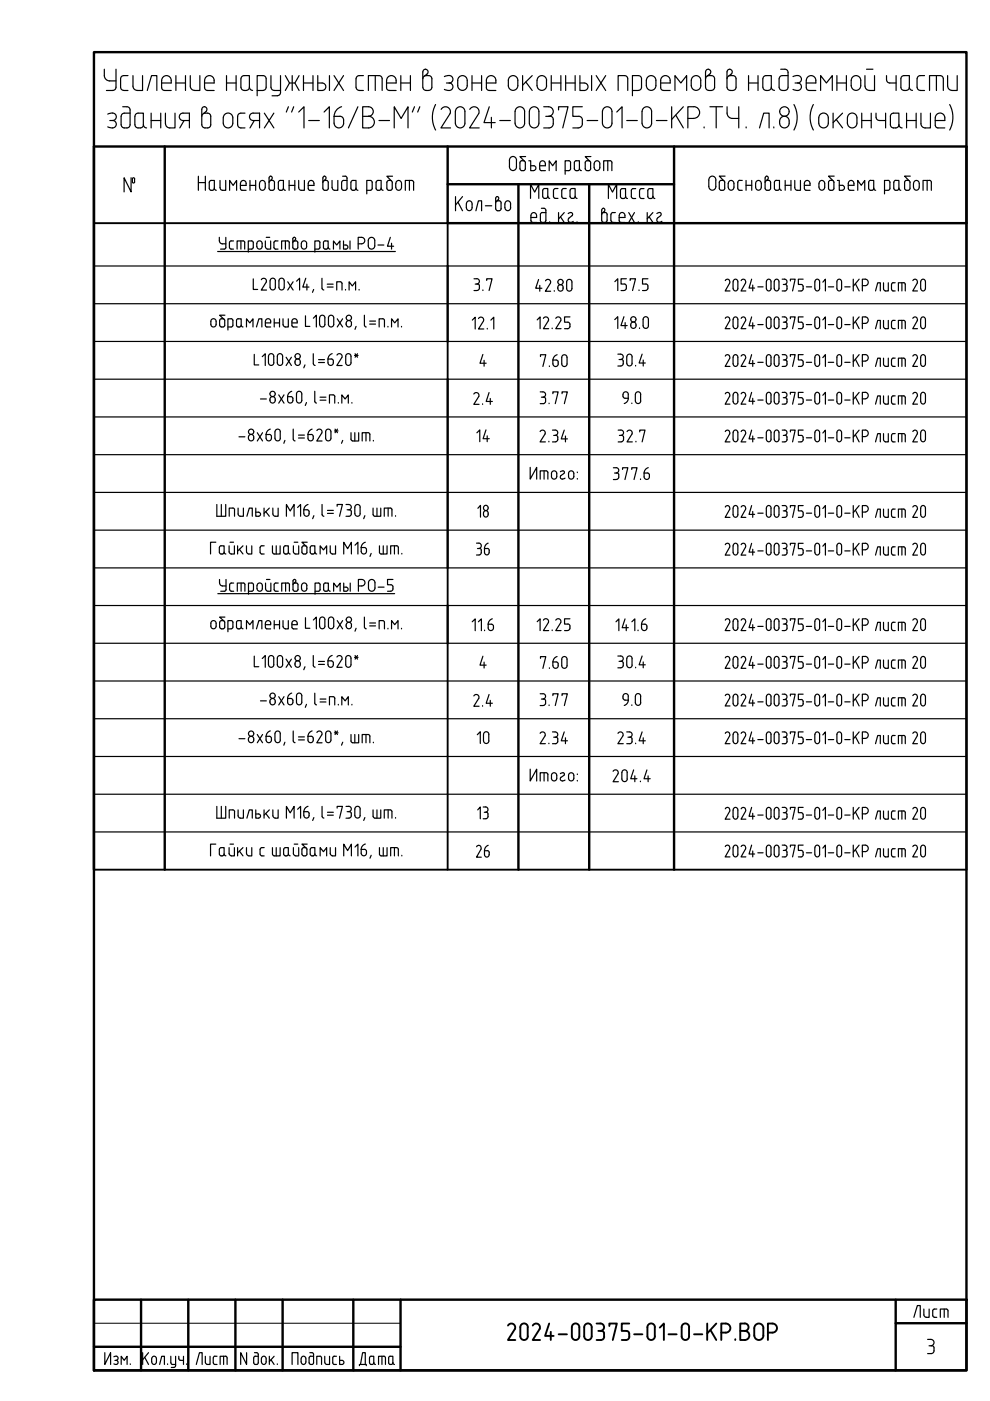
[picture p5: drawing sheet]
<svg xmlns="http://www.w3.org/2000/svg" width="210mm" height="297mm" viewBox="0 0 210 297" stroke-linecap="round" stroke-linejoin="round" font-family="sans-serif">
<defs><g id="words">
<text font-size="7.1" x="106.5" y="285.4">2024-00375-01-0-КР.ВОР</text>
<g font-size="6.2">
<text x="95.2" y="45.9">Кол-во</text>
<text x="129.5" y="151">9.0</text>
<text x="75.1" y="290.7">Дата</text>
</g>
<g font-size="5.7">
<text x="129.5" y="86.8">9.0</text>
<text x="99.8" y="94.9">14</text>
<text x="99.8" y="118.9">36</text>
<text x="104.4" y="158.7" transform="rotate(-90 104.4 158.7)">10</text>
<text x="99.8" y="183.1">26</text>
<text x="192.6" y="280.5">Лист</text>
</g>
<g font-size="5.3">
<text x="104.4" y="110.8" transform="rotate(-90 104.4 110.8)">18</text>
<text x="104.4" y="175" transform="rotate(-90 104.4 175)">13</text>
</g>
</g></defs>
<path d="M19.9 11.1h185v279.4h-185zM19.9 275.6h185v14.9h-185zM29.9 275.6v14.9M39.9 275.6v14.9M49.9 275.6v14.9M59.9 275.6v14.9M74.9 275.6v14.9M84.9 275.6v14.9M189.9 275.6v14.9M19.9 285.5h65M189.9 280.6h15" fill="none" stroke="#000" stroke-width=".51"/>
<g fill="none" stroke="#000" stroke-width=".25">
<path d="M22.2 286.8v2.5l1.3-2.5v2.5M24.1 287.7a.48 .48 0 0 1 .8 0 .48 .48 0 0 1-.3 .7M24.4 288.4h.2M24.6 288.4a.48 .48 0 0 1 .3 .8 .48 .48 0 0 1-.8 0M25.7 289.3v-1.7l.6 .8 .6-.8v1.7M27.6 289.2v.1M30.2 286.8v2.5M30.7 287.8l.8 1.5M31.5 286.8l-1.3 1.5M32.4 287.6a.5 .5 0 0 1 .5 0 .5 .5 0 0 1 .3 .5v.6a.51 .51 0 0 1-.5 .6 .51 .51 0 0 1-.5-.6v-.6zM33.8 289.3l.5-1.7h.6v1.7M35.5 289.2v.1"/>
<path d="M36.2 287.6v1.3M36.2 288.9l.2 .3 .8 .1M36.3 289.9h.6M37.2 287.6v1.9M37.2 289.5l-.3 .4M37.9 287.6l.2 .8h.8M38.9 287.6v1.7M39.6 289.2v.1M41.6 289.3l.7-2.5h.6v2.5M43.5 287.6v1.2M44.5 287.6v1.7l-.7-.1-.3-.4M45.6 289.3h.4"/>
<path d="M45.6 287.6h.4M45.6 287.5l-.3 .2-.1 1.2 .4 .4M46.7 289.3v-1.7l1.1-.1 .4 .4v1.4M47.4 287.6v1.7M52.3 286.8v2.5l-1.3-2.5v2.5M54 286.8h.6l.2 .4-.1 1.9-.3 .2-.4-.1-.2-.3 .1-1.2 .2-.2 .7 .1M55.4 288.1v.6M55.4 288.1a.5 .5 0 0 1 .5-.6 .5 .5 0 0 1 .5 .6v.6a.5 .5 0 0 1-.5 .6 .5 .5 0 0 1-.5-.6M57.1 287.6v1.7M57.4 288.3l.7 1M58.1 287.6l-1 1.1M58.8 289.2v.1"/>
<path d="M61.9 289.3v-2.5h1.3v2.5M63.8 288.1v.6M63.9 288.1a.5 .5 0 0 1 .5-.6 .5 .5 0 0 1 .5 .6v.6a.5 .5 0 0 1-.5 .6 .5 .5 0 0 1-.5-.6M65.5 287.9v1M65.7 286.8h.5l.2 .2 .1 1.9-.2 .3-.4 .1-.3-.4M66.5 287.6h-.8l-.1 .3M67.2 289.3v-1.7l.6-.1 .4 .4v1.4M68.9 287.6v1.2M68.9 288.8v.2l.4 .3M69.9 287.6v1.7h-.6M71.3 287.6h-.6l-.2 .3 .1 1.2 .3 .2h.4M72 287.6v1.7h.5a.44 .44 0 0 0 .4-.4 .44 .44 0 0 0-.4-.5h-.5"/>
<path d="M196.7 284h.7M197 285.3h.6M197.4 284a.67 .67 0 0 1 .6 .6 .67 .67 0 0 1-.6 .7M197.6 285.3l.2 .1a1.08 1.08 0 0 1-.1 1.5l-1 .1"/>
</g>
<path d="M19.9 280.6h65" fill="none" stroke="#000" stroke-width=".21"/>
<g fill="none" stroke="#000" stroke-width=".25">
<path d="M22.1 14.7v1.3a1.13 1.13 0 0 0 1.2 1.2M23.2 17.2h1.4M24.6 14.7v3.8a.67 .67 0 0 1-.7 .7h-1.3M27.1 16h-.9a.67 .67 0 0 0-.6 .7v1.8a.67 .67 0 0 0 .6 .7h.9M28.2 16v2.3a.9 .9 0 0 0 .9 .9h1.1v-3.2M31.2 19.2l.9-3.2h1.2v3.2M34.3 17l.1 1.9 .5 .3h1.4M34.3 17a1.01 1.01 0 0 1 1-1 1.01 1.01 0 0 1 1 1M36.3 17v.6h-2M37.3 17.6h2M37.3 16v3.2M39.3 16v3.2"/>
<path d="M40.3 16v2.3a.9 .9 0 0 0 .9 .9h1.2v-3.2M43.4 17v1.6M43.4 17a1.01 1.01 0 0 1 1-1 1.01 1.01 0 0 1 1 1M43.4 18.6l.3 .5 1.7 .1M45.4 17v.6h-2M48 17.6h2.1M48 16v3.2M50.1 16v3.2M51.8 16h1.1v2.5M51.8 16a.67 .67 0 0 0-.7 .7v1.8a.71 .71 0 0 0 .7 .7M52.9 18.5a.81 .81 0 0 1-1.1 .7M52.9 18.5a.67 .67 0 0 0 .7 .7"/>
<path d="M54.5 19.2h1.3a.67 .67 0 0 0 .6-.7v-1.8a.67 .67 0 0 0-.6-.7h-1.3v4.3M57.4 16l.1 2.5a.67 .67 0 0 0 .6 .7h1.4M59.5 16v3.6a.67 .67 0 0 1-.7 .7M60.5 16l.9 1.6-.9 1.6M61.4 17.6h1.1M62 16v3.2M63.4 16l-.9 1.6 .9 1.6M64.3 17.6h2.1M64.3 16v3.2M66.4 16v3.2M67.4 16v3.2h.9a.79 .79 0 0 0 .8-.8 .79 .79 0 0 0-.8-.8h-.9M69.8 16v3.2"/>
<path d="M70.8 16l2 3.2M72.8 16l-2 3.2M77 16h-.8a.67 .67 0 0 0-.7 .7v1.8a.71 .71 0 0 0 .7 .7h.8M78.1 19.2v-3.2h2.3a.67 .67 0 0 1 .6 .7v2.5M79.6 16v3.2M82 17v1.9l.5 .3h1.5M82 17a1.01 1.01 0 0 1 1-1 1.01 1.01 0 0 1 1 1M84 17v.6h-2M85 17.6h2M85 16v3.2M87 16v3.2M89.6 15.2v3.3"/>
<path d="M89.7 16.7a.67 .67 0 0 1 .6-.7h.6a.67 .67 0 0 1 .7 .7v1.8a.7 .7 0 0 1-.7 .7 .98 .98 0 0 1-1.2-.4v-.3M89.7 15.2a.56 .56 0 0 1 .8-.4 .56 .56 0 0 1 .1 .9M90.6 15.7l-.6 .4M94.2 16.2a1.13 1.13 0 0 1 1.8 .6 .79 .79 0 0 1-.8 .8M94.7 17.6h.5M95.2 17.6a.84 .84 0 0 1 .8 1.1 .84 .84 0 0 1-1.3 .4l-.5-.1M97 17a1.01 1.01 0 0 1 1.1-1 1.01 1.01 0 0 1 1 1M97 17v1.2a1.01 1.01 0 0 0 1.1 1 1.01 1.01 0 0 0 1-1v-1.2M100.1 17.6h2M100.1 16v3.2M102.1 16v3.2M103.1 17a1.01 1.01 0 0 1 1-1 1.01 1.01 0 0 1 1 1"/>
<path d="M103.1 17l.1 1.9 .5 .3h1.4M105.1 17v.6h-2M107.8 17a1.01 1.01 0 0 1 1-1 1.01 1.01 0 0 1 1 1M107.8 17v1.2a1.01 1.01 0 0 0 1 1 1.01 1.01 0 0 0 1-1v-1.2M110.8 16v3.2M111.5 17.4l1.3 1.8M112.8 16l-2 2.1M113.9 17v1.2a1.01 1.01 0 0 0 1 1 1.01 1.01 0 0 0 1-1v-1.2M113.9 17a1.01 1.01 0 0 1 1-1 1.01 1.01 0 0 1 1 1M116.9 17.6h2M116.9 16v3.2M118.9 16v3.2"/>
<path d="M119.9 17.6h2M119.9 16v3.2M121.9 16v3.2M123 16v3.2h.9a.79 .79 0 0 0 .8-.8 .79 .79 0 0 0-.8-.8h-.9M125.4 16v3.2M126.4 16l2 3.2M128.4 16l-2 3.2M131.1 19.2v-3.2h1.3a.67 .67 0 0 1 .7 .7v2.5M134.1 19.2h1.2M135.3 16h-1.2v4.3M135.4 16a.67 .67 0 0 1 .6 .7v1.8a.67 .67 0 0 1-.6 .7M137 17v1.2"/>
<path d="M137.1 17a1.01 1.01 0 0 1 1-1 1.01 1.01 0 0 1 1 1M139.1 17v1.2a1.01 1.01 0 0 1-1 1 1.01 1.01 0 0 1-1-1M140.1 17a1.01 1.01 0 0 1 1-1 1.01 1.01 0 0 1 1 1M140.1 17l.1 1.9 .4 .3h1.5M142.1 17v.6h-2M143.1 19.2v-3.2l1.3 1.6 1.2-1.6v3.2M146.6 17v1.2a1.01 1.01 0 0 0 1 1 1.01 1.01 0 0 0 1-1v-1.2M146.6 17a1.01 1.01 0 0 1 1-1 1.01 1.01 0 0 1 1 1M149.6 15.2v3.3a.67 .67 0 0 0 .7 .7h.5a.7 .7 0 0 0 .7-.7v-1.8a.67 .67 0 0 0-.7-.7h-.5a.67 .67 0 0 0-.7 .7M149.6 15.2a.56 .56 0 0 1 .8-.4 .56 .56 0 0 1 .1 .9M150.5 15.7l-.6 .4M154.1 15.2l.1 3.3a.67 .67 0 0 0 .6 .7h.6"/>
<path d="M154.2 15.2a.56 .56 0 0 1 .8-.4 .56 .56 0 0 1 .1 .9l-.6 .4M155.4 16h-.6a.67 .67 0 0 0-.6 .7M155.4 16a.67 .67 0 0 1 .7 .7v1.8a.67 .67 0 0 1-.7 .7M158.7 17.6h2M158.7 16v3.2M160.7 16v3.2M161.7 16.7v1.8M161.8 16.7a.67 .67 0 0 1 .6-.7h1.1v2.5a.67 .67 0 0 1-.6 .7M161.8 18.5a.8 .8 0 0 0 1.1 .7M163.6 18.5a.67 .67 0 0 0 .6 .7M165.2 16.7v1.8M165.5 14.7h.9a.67 .67 0 0 1 .7 .6"/>
<path d="M167.1 15.4v3.1a.67 .67 0 0 1-.7 .7h-.5a.71 .71 0 0 1-.7-.7M167.1 16h-1.2a.67 .67 0 0 0-.7 .7M168.1 16.2a1.11 1.11 0 0 1 1.8 .6 .79 .79 0 0 1-.8 .8M168.6 17.6h.5M169.1 17.6a.83 .83 0 0 1 .8 1.1 .83 .83 0 0 1-1.3 .4l-.5-.1M170.9 17l.1 1.9 .5 .3h1.5M171 17a1.01 1.01 0 0 1 1-1 1.01 1.01 0 0 1 1 1M173 17v.6h-2.1M174 19.2v-3.2l1.2 1.6 1.3-1.6v3.2M177.4 17.6h2.1M177.4 16v3.2M179.5 16v3.2"/>
<path d="M180.5 17v1.2a1.01 1.01 0 0 0 1 1 1.01 1.01 0 0 0 1-1v-1.2M180.5 17a1.01 1.01 0 0 1 1-1 1.01 1.01 0 0 1 1 1M183.4 16v2.3a.9 .9 0 0 0 .9 .9h1.1v-3.2M183.7 14.7h1.4M188 16v.9M188 16.9a.67 .67 0 0 0 .6 .7h1.4M190 16v3.2M191.2 16.2l.5-.2h1.1v2.5a.93 .93 0 0 1-.9 .7 .93 .93 0 0 1-.9-.7v-1.8zM192.8 18.5a.67 .67 0 0 0 .7 .7M194.4 16.7v1.8M194.5 18.5a.67 .67 0 0 0 .6 .7h.9M196 16h-.9a.67 .67 0 0 0-.6 .7"/>
<path d="M198.5 16v3.2M199.3 16h-2.2v3.2M199.3 16a.67 .67 0 0 1 .7 .7v2.5M200.9 16v2.3M202.9 16v3.2h-1.1a.9 .9 0 0 1-.9-.9M22.8 24.2a1.13 1.13 0 0 1 1.9 .6 .79 .79 0 0 1-.8 .8M23.3 25.6h.6M23.9 25.5a.84 .84 0 0 1 .7 1.1 .84 .84 0 0 1-1.3 .5l-.5-.2M25.7 24.7v1.8M26 22.6h.9a.67 .67 0 0 1 .7 .7v3.2a.67 .67 0 0 1-.7 .6h-.5a.67 .67 0 0 1-.7-.6M27.6 24h-1.2a.67 .67 0 0 0-.7 .7M27.8 37.7v3l-1.5-3v3"/>
<path d="M28.5 37.9v.7M28.6 37.9l-.3-.2-.2 .2 .1 .8 .1 .1 .3-.2M28.6 24.7v1.8M28.6 24.7a.67 .67 0 0 1 .7-.7h1.1v2.5M28.6 26.5a.93 .93 0 0 0 .9 .7 .93 .93 0 0 0 .9-.7 .67 .67 0 0 0 .7 .6M32 25.6h2.1M32 24v3.1M34.1 24v3.1M35.1 24v2.2a.9 .9 0 0 0 .9 .9h1.1v-3.1M38.8 24h1.4v3.1M38.8 24a.79 .79 0 0 0-.8 .8 .79 .79 0 0 0 .8 .8h1.4M39 25.6l-.9 1.5"/>
<path d="M42.1 38.7h1.4M42.1 37.4v3M43.1 24.1l.6-.5a.56 .56 0 0 0-.1-.9 .56 .56 0 0 0-.8 .5v3.3a.67 .67 0 0 0 .7 .6 .93 .93 0 0 0 1.1-.4l.1-2a.67 .67 0 0 0-.7-.7h-.5a.67 .67 0 0 0-.7 .7M43.5 37.4v3M44.4 38.7v1.2a.49 .49 0 0 0 .6 .5M44.4 38.7l.2-.4h.8v1.6M45.4 39.9l.1 .2 .4 .3M45.4 39.9v.2l-.4 .3M46.7 38.3v1.8l.5 .3h.7v-2.1M47.6 24.3a1.01 1.01 0 0 1 1.1-.3 1.01 1.01 0 0 1 .7 1v1.1a1.02 1.02 0 0 1-1.1 1 1.02 1.02 0 0 1-1-1v-1.1zM50.4 24.7v1.8M50.4 26.5a.67 .67 0 0 0 .7 .6h.8"/>
<path d="M51.9 24h-.8a.67 .67 0 0 0-.7 .7M52.2 38.9v.4h-1.2M52.2 38.9a.61 .61 0 0 0-.6-.6 .61 .61 0 0 0-.6 .6v1.3l.3 .2h.9M53 39.3h1.2M53 38.3v2.1M53.7 24h1.3v3.1M53.7 24a.79 .79 0 0 0-.8 .8 .79 .79 0 0 0 .8 .8h1.3M53.9 25.6l-.9 1.5M54.2 38.3v2.1M55.2 38.5a.6 .6 0 0 1 .7-.2 .6 .6 0 0 1 .3 .6v.8a.62 .62 0 0 1-.6 .7 .62 .62 0 0 1-.6-.7zM56 24l2.1 3.1M57 38.7l.1-.2a.62 .62 0 0 1 .6-.3 .62 .62 0 0 1 .5 .5"/>
<path d="M57 37.7l.1 2.4a.62 .62 0 0 0 .6 .3 .62 .62 0 0 0 .5-.5v-1.2M57.1 37.7a.36 .36 0 0 1 .5-.3 .36 .36 0 0 1 0 .6M57.6 38l-.3 .3M57.7 20.3h1.1M58.1 24l-2.1 3.1M59 38.7v1.2a.54 .54 0 0 0 .6 .5 .54 .54 0 0 0 .5-.5M59 38.7l.2-.4h.9v1.6M60.1 39.9v.2l.4 .3M61.2 22.6l-.5 1.2M61.3 39.3h1.2M61.3 38.3v2.1M62.3 22.6l-.5 1.2"/>
<path d="M62.5 38.3v2.1M63.3 23.8l1.2-1.2v4.5M63.3 38.3l.1 1.8 .5 .3h.6v-2.1M65.3 39.3h1.3a.72 .72 0 0 0-.1-.8 .72 .72 0 0 0-.8-.2l-.2 .2a2.24 2.24 0 0 0-.1 1.7l.3 .2h.9M65.4 25.6h2.3M68.5 37.7v2.4l.2 .2 .5 .1M68.5 37.7a.36 .36 0 0 1 .5-.3 .36 .36 0 0 1 0 .6M68.7 23.8l1.1-1.2v4.5M69 38l-.3 .3M69.2 38.3h-.5l-.2 .4M69.2 38.3l.4 .2v.2M69.6 38.7v1.2v.2l-.4 .3"/>
<path d="M70.4 38.3v1.5M71.6 38.3v2.1l-.9-.1-.3-.6M72.1 24.7h-1.3v1.4M72.1 24.6a.79 .79 0 0 1 .8 .8 1.23 1.23 0 0 1-1 1.7 1.01 1.01 0 0 1-1.1-1M72.4 22.6a2.15 2.15 0 0 0-1.6 2.1M72.4 38.7l.1 1.4 .1 .2 .6 .1M72.6 37.4h.6M73.2 37.3l.3 .3 .1 .2-.1 2.3-.3 .3M73.6 38.3h-1l-.2 .4M74.4 38.7l.2-.4h.9v1.6M74.4 38.7v1.2a.54 .54 0 0 0 .5 .5 .54 .54 0 0 0 .6-.5M75.5 39.9v.2l.4 .3"/>
<path d="M75.9 22.6l-2 4.5M76.9 22.6h1.2a1.01 1.01 0 0 1 1 1 1.01 1.01 0 0 1-1 1 1.24 1.24 0 0 1 1.3 1.3 1.24 1.24 0 0 1-1.3 1.2h-1.2zM76.9 24.7h1.2M78.9 38.7v1.4l-.4 .3h-.7M78.9 38.7l-.2-.4h-.9v2.8M79.7 38.7v1.2a.54 .54 0 0 0 .6 .5 .54 .54 0 0 0 .5-.5M79.7 38.7l.2-.4h.9v1.6M80.3 25.6h2.3M80.8 39.9l.1 .2 .3 .3M82 38.7l.1 1.4 .1 .2 .6 .1M82.8 38.3h-.6l-.2 .4M82.8 38.3l.3 .2 .1 .2"/>
<path d="M83.2 38.7v1.2l-.1 .2-.3 .3M83.2 37.4h-1.2l1 .9M83.6 27.1v-4.5l1.4 2.5 1.5-2.5v4.5M84.1 38.5a.6 .6 0 0 1 .7-.2 .6 .6 0 0 1 .3 .6v.8a.62 .62 0 0 1-.6 .7 .62 .62 0 0 1-.6-.7zM86.8 38.3v2.1M87.7 38.7v1.7M87.7 38.7v-.2l-.4-.2h-1.4v2.1M87.9 22.6l-.5 1.2M89 22.6l-.4 1.2M92.4 22.2a5.7 5.7 0 0 0 0 5.4M93.5 23.2a1.05 1.05 0 0 1 1.4-.5 1.05 1.05 0 0 1 .5 1.4M95.4 24.1l-1.9 3h2"/>
<path d="M96.5 23.7v2.4M96.6 23.6a1.01 1.01 0 0 1 1-1 1.01 1.01 0 0 1 1 1.1v2.4a1.01 1.01 0 0 1-1 1 1.01 1.01 0 0 1-1-1M99.6 23.2a1.05 1.05 0 0 1 1.4-.5 1.05 1.05 0 0 1 .5 1.4M101.5 24.1l-1.9 3h2M103.7 22.6l-1.1 3.4h2.4M104.2 24.9v2.2M106 25.6h2.2M108.2 33.4a.73 .73 0 0 1 .9-.2 .73 .73 0 0 1 .4 .8v1.3a.75 .75 0 0 1-.7 .9 .75 .75 0 0 1-.8-.9v-1.3zM109.2 23.7v2.4M109.2 23.6a1.01 1.01 0 0 1 1-1 1.01 1.01 0 0 1 1 1.1v2.4a1.01 1.01 0 0 1-1 1 1.01 1.01 0 0 1-1-1M111.4 34.5v1.2M111.4 34.5l-.2-.4a.64 .64 0 0 0-1 .4l.1 1.5a.62 .62 0 0 0 .6 .2 .62 .62 0 0 0 .5-.5"/>
<path d="M111.4 33.2h-1.2l1 1M112.1 34.1h.4v2.1h.6M112.2 23.7v2.4M112.2 23.6a1.01 1.01 0 0 1 1.1-1 1.01 1.01 0 0 1 1 1.1v2.4a1.01 1.01 0 0 1-1 1 1.01 1.01 0 0 1-1.1-1M112.5 35.1h.6M113.1 35.1a.52 .52 0 0 1 .5 .5 .52 .52 0 0 1-.5 .6M114.4 35.1h1.2a.72 .72 0 0 0-.1-.7 .72 .72 0 0 0-.7-.3l-.2 .2a2.15 2.15 0 0 0-.1 1.7l.3 .2h.8M115.3 22.6h1a1.01 1.01 0 0 1 1 1 1.01 1.01 0 0 1-1 1M115.5 40h.6v1.6M115.5 40l-.4 .2v.2v1.2l.2 .4 .2 .1M115.7 24.7l.9-.1a.67 .67 0 0 1 .7 .7v.9a.9 .9 0 0 1-.9 .9h-1.1M116.4 36.2v-2.1l.8 1 .7-1v2.1"/>
<path d="M117.8 40h.5M117.8 40l-.4 .2-.1 1.4 .3 .4 .2 .1M118.4 23.3v-.7h2l-1.1 4.5M120.1 40h-.8l-.2 .4 .1 1.4 .3 .3h.6M121 34.5v1.2M121 35.7l-.2 .4-1 .1M121 34.5l-.2-.4h-1v2.8M122 34.1h.9v1.6a.55 .55 0 0 1-.6 .5 .55 .55 0 0 1-.5-.5v-1.2zM122.9 35.7v.3l.4 .2M123.5 22.6h-2v2.1l1.2-.1a.79 .79 0 0 1 .8 .8M123.5 25.4v.8M123.5 26.2a.9 .9 0 0 1-.9 .9h-1.1"/>
<path d="M124.5 34.1h.5l.2 .4M124.5 25.6h2.2M124.5 34.1l-.4 .2v.2v1.2l.2 .4 .2 .1M125.2 34.5v1.2M125.2 35.7l-.2 .4-.5 .1M125.3 33.2h-1.2l.9 1M126 34.8v.7M126 34.8a.61 .61 0 0 1 .6-.7 .61 .61 0 0 1 .6 .7M126 35.5a.61 .61 0 0 0 .6 .7 .61 .61 0 0 0 .6-.7M127.2 34.8v.7M128 22.9a1.01 1.01 0 0 1 1.1-.2 1.01 1.01 0 0 1 .7 1v2.4a1.01 1.01 0 0 1-1.1 1 1.01 1.01 0 0 1-1-1v-2.5zM128.9 34.1v2.1"/>
<path d="M129.7 34.5v1.7M129.8 34.5l-.1-.2-.4-.2h-1.3v2.1M130.8 23.8l1.1-1.2v4.5M132 40h.6v1.6M132 40l-.4 .2v1.4M132.9 25.6h2.2M134.8 40h-.5l-.4 .2v1.4M136.4 22.9a1.01 1.01 0 0 1 1.1-.2 1.01 1.01 0 0 1 .7 1v2.4a1.01 1.01 0 0 1-1.1 1 1.01 1.01 0 0 1-1-1v-2.5zM136.5 40h-.5l-.3 .2-.1 1.4M139.2 25.6h2.2M142.4 22.6v4.5M143.3 24.4l1.6 2.7"/>
<path d="M144.9 22.6l-2.5 2.7M145.8 25.1h1.3M147.1 25.1a1.24 1.24 0 0 0 1.2-1.2 1.24 1.24 0 0 0-1.2-1.3h-1.3v4.5M149.3 26.9v.2M150.3 39.5a.75 .75 0 0 0 .7 .8 .75 .75 0 0 0 .8-.8M150.5 22.6h2.7M151.8 38.2v1.3M151.8 38.2a.75 .75 0 0 0-.8-.9 .75 .75 0 0 0-.7 .9v1.3M151.8 22.6v4.5M152.9 38.3h.3M152.9 38.2l-.3 .3-.1 .2 .1 1.4a.62 .62 0 0 0 .6 .3 .62 .62 0 0 0 .5-.5l-.1-1.4-.3-.3M153.7 37.3h-1.2l1 1"/>
<path d="M154.2 24a1.13 1.13 0 0 0 1.1 1.1M154.2 22.6v1.4M154.6 38.5a.6 .6 0 0 1 .7-.2 .6 .6 0 0 1 .3 .6v.8a.62 .62 0 0 1-.6 .6 .62 .62 0 0 1-.6-.6zM155.3 25.1h1.3M156.6 22.6v4.5M156.8 38.3h.6M156.8 38.2l-.3 .3-.1 1.4 .2 .4 .8 .1M158.2 39.3h1.2M158.2 38.3v2.1M158.2 26.9v.2M159.4 38.3v2.1M160.4 38.5a.6 .6 0 0 1 .7-.2 .6 .6 0 0 1 .3 .6v.8a.61 .61 0 0 1-.6 .6 .61 .61 0 0 1-.6-.6v-.8z"/>
<path d="M161 27.1l.9-3.1h1.2v3.1M162.2 37.7l.1 2.4 .1 .2 .6 .1M162.2 37.7a.36 .36 0 0 1 .6-.3 .36 .36 0 0 1 0 .6l-.4 .3M162.6 38.3h.4M162.6 38.2l-.3 .3-.1 .2M163 38.2l.3 .3 .1 1.4-.1 .2-.3 .3M164.1 26.9v.2M164.6 38.3h.7v1.6M164.6 38.2l-.4 .3v1.4a.5 .5 0 0 0 .7 .5M165.3 39.9v.2l.4 .3M165.3 25.7v.4M165.3 39.9l-.1 .2-.3 .3"/>
<path d="M165.3 25.7a1.05 1.05 0 0 1 1.3-1 1.05 1.05 0 0 1 .7 1.4 1.01 1.01 0 0 1-1 1 1.01 1.01 0 0 1-1-1M166.5 39.3h1.2M166.5 38.3v2.1M167.7 38.3v2.1M168.3 22.2a5.7 5.7 0 0 1 0 5.4M168.5 38.3l.1 1.8 .4 .3h.7v-2.1M170.5 39.3h1.2a.66 .66 0 0 0-.2-.9 .66 .66 0 0 0-.9 .3l-.1 1.3M170.6 40l.1 .3 1 .1M172.4 22.2a5.7 5.7 0 0 0 0 5.4M173.8 38.5a.6 .6 0 0 1 .7-.2 .6 .6 0 0 1 .4 .6v.8a.62 .62 0 0 1-.7 .6 .62 .62 0 0 1-.6-.6zM173.9 24.3a1.01 1.01 0 0 1 1.1-.3 1.01 1.01 0 0 1 .6 1v1.1a1.02 1.02 0 0 1-1 1 1.02 1.02 0 0 1-1-1v-1.1zM176.1 38.3h.3"/>
<path d="M176.1 38.2l-.4 .3v.2v1.4a.62 .62 0 0 0 .6 .3 .62 .62 0 0 0 .5-.5v-1.4l-.4-.3M176.6 24v3.1M176.9 37.3h-1.2l.9 1M177.3 25.3l1.3 1.8M177.5 38.3h.4v2.1l.7-.1a.52 .52 0 0 0 .4-.5 .52 .52 0 0 0-.4-.5h-.7M178.6 24l-2 2M179.7 25v1.1M179.7 25a1.01 1.01 0 0 1 1-1 1.01 1.01 0 0 1 1 1v1.1a1.01 1.01 0 0 1-1 1 1.01 1.01 0 0 1-1-1M179.9 39.3h1.2a.66 .66 0 0 0-.3-.9 .66 .66 0 0 0-.9 .3v1.3l.3 .3M182.7 25.6h2M182.7 24v3.1M184.6 38.3h.7v1.6"/>
<path d="M184.6 38.2l-.4 .3v1.4a.5 .5 0 0 0 .6 .5M184.7 24v3.1M185.3 39.9v.2l.4 .3M185.3 39.9l-.1 .2-.3 .3M185.7 24v.9M185.8 24.9a.67 .67 0 0 0 .6 .6l1.4 .1M187.8 24v3.1M188.3 38.3h-.8v2.8M188.3 38.2l.3 .3v1.6l-.3 .3h-.8M189 24.2l.5-.2h1.1v2.5a.93 .93 0 0 1-.9 .6 .93 .93 0 0 1-.9-.6v-1.8zM189.9 38.3h.7v1.6M189.9 38.2l-.3 .3-.1 1.4a.56 .56 0 0 0 .6 .5 .56 .56 0 0 0 .5-.5"/>
<path d="M190.6 39.9v.2l.4 .3M190.6 26.5a.67 .67 0 0 0 .7 .6M192.2 38.3h.3M192.2 38.2l-.4 .3v.2v1.4a.62 .62 0 0 0 .7 .3 .62 .62 0 0 0 .5-.5l-.1-1.4-.4-.3M192.2 25.6h2M192.2 24v3.1M193 37.3h-1.2l.9 1M193.9 38.5a.6 .6 0 0 1 .7-.2 .6 .6 0 0 1 .3 .6v.8a.62 .62 0 0 1-.6 .6 .62 .62 0 0 1-.6-.6zM194.2 24v3.1M195.3 24v2.2a.9 .9 0 0 0 .9 .9h1.1v-3.1M196.6 38.3v2.1M197.1 38.3h-1.4v2.1"/>
<path d="M197.1 38.2l.3 .3 .1 .2M197.5 38.7v1.7M198.3 25.6h2a1.1 1.1 0 0 0-.3-1.4 1.1 1.1 0 0 0-1.4 .1 3.1 3.1 0 0 0-.2 2.5l.5 .3h1.4M201.4 22.2a5.7 5.7 0 0 1 0 5.4M19.9 56.4h185M46.1 53.3h37.7M46.5 50.3v.8M46.5 51.1a.62 .62 0 0 0 .6 .6M46.8 52.8h.7M47.1 51.7h.8M47.9 50.3v2.2M47.9 52.4l-.4 .4"/>
<path d="M48.7 52.4l.1 .4h.7M48.7 40.4v-2.1l.7 1 .8-1v2.1M49 51.1h.5M49 51.1l-.3 .1-.1 1.3M51.1 51.1v1.7M51.5 51.1h-1.2v1.7M51.5 51.1l.4 .3v1.4M53.3 51.1h-.7v2.4M53.3 51.1l.4 .3v1.1M53.7 52.4l-.2 .4h-.9M53.7 59.1v2.3h.9M54.5 51.3a.56 .56 0 0 1 .7-.2 .56 .56 0 0 1 .4 .5v.7a.57 .57 0 0 1-.6 .5 .57 .57 0 0 1-.6-.5z"/>
<path d="M55.4 59.3a.58 .58 0 0 1 .8-.2 .58 .58 0 0 1 .2 .7l-1 1.7h1.1M56.3 51.1v1.2M56.5 50.3h.7M57.3 59.5v1.4M57.3 59.5a.56 .56 0 0 1 .5-.5 .56 .56 0 0 1 .6 .5M57.4 51.1v1.7l-.9-.1-.2-.4M58.1 52.4l.2 .4h.6M58.4 59.5v1.4M58.4 51.1h.5M58.5 51.1l-.4 .3v1.1M59.2 59.3a.56 .56 0 0 1 .7-.3 .56 .56 0 0 1 .4 .5v1.4a.56 .56 0 0 1-.6 .6 .56 .56 0 0 1-.6-.6zM60.5 51.1v1.7"/>
<path d="M61 51.1h-1.3v1.7M61 51.1l.3 .3v1.4M61 59.7l1.1 1.8M62.1 52.4l.4 .4h.5l.1-.4M62.1 59.7l-1.1 1.8M62.4 51.1h.4M62.5 51.1l-.4 .3M62.6 50.9l-.3 .2M62.6 50.9l.1-.4-.1-.1h-.4l-.1 .2v1.9M62.8 51.1l.3 .3v1.1M62.9 59.6l.6-.6v2.5M63.9 51.6v.7"/>
<path d="M63.9 51.6a.56 .56 0 0 1 .6-.5 .56 .56 0 0 1 .5 .5M63.9 52.3a.56 .56 0 0 0 .6 .5 .56 .56 0 0 0 .5-.5M64.8 59l-.6 1.9h1.3M65 51.6v.7M67.5 51.1h-.7v2.4M67.5 51.1l.3 .3M67.8 51.4v1.1M67.8 52.4l-.1 .4h-.9M68.3 59v2.1l.4 .4M68.6 52.4a.45 .45 0 0 0 .6 .4M68.9 51.1h.7v1.4M69 51.1l-.4 .3v1.1"/>
<path d="M69.2 52.8l.4-.4 .4 .4M70.7 52.8v-1.7l.7 .9 .7-.9v1.7M72.8 51.1v1.7h.5a.43 .43 0 0 0 .5-.4 .43 .43 0 0 0-.5-.4h-.5M74.2 51.1v1.7M75.9 51.7h.8a.69 .69 0 0 0 .6-.7 .69 .69 0 0 0-.6-.7h-.8v2.5M78.1 52.1a.69 .69 0 0 0 .7 .7 .69 .69 0 0 0 .7-.7M78.1 51a.69 .69 0 0 1 .7-.7 .69 .69 0 0 1 .7 .7M78.1 51v1.1M79.5 51v1.1M80.1 52h1.3M82.8 50.3l-.7 1.9h1.4M83 51.6v1.2"/>
<path d="M100.5 59.1h.6a.56 .56 0 0 1 .5 .5 .56 .56 0 0 1-.5 .6M103.2 59.5v-.4h1.1l-.6 2.5M112.5 42.1v-3l.9 1.6 .8-1.6v3M112.6 46.1h1.2a.66 .66 0 0 0-.3-.9 .66 .66 0 0 0-.9 .3v1.3M112.6 46.8l.3 .3M112.9 47.2h.9M114.2 59.3l-.6 1.8h1.3M114.8 44.2h.5l.4 .2v2.5a.62 .62 0 0 1-.6 .3 .62 .62 0 0 1-.5-.5v-1.2M115.7 59.5a.58 .58 0 0 1 .7-.2 .58 .58 0 0 1 .3 .7M115.7 45.1h-.9l-.2 .4M116.1 41.6l.1 .2 .4 .3M116.1 41.6a.5 .5 0 0 1-.6 .5"/>
<path d="M116.5 47v.2M117.8 42.1h.5M118.4 45.1v2.1M118.8 46l.8 1.2M119.6 45.1l-1.2 1.3M120.2 59.5a.56 .56 0 0 1 .7-.2 .56 .56 0 0 1 .4 .5v1.4a.56 .56 0 0 1-.6 .5 .56 .56 0 0 1-.6-.5zM120.5 45.3a.47 .47 0 0 1 .6-.3 .47 .47 0 0 1 .2 .7l-.7 .6a.58 .58 0 0 0 .1 .8 .58 .58 0 0 0 .8-.2M121.1 40h.8v1.6a.55 .55 0 0 1-.5 .5 .55 .55 0 0 1-.5-.5v-1.2zM121.9 41.6l.1 .2 .4 .3M122.3 47v.2M127.8 45.1l.3-.3a.35 .35 0 0 0 .1-.5 .35 .35 0 0 0-.6 0v2.4v.2l.4 .2M128 45.1h.5l.2 .4"/>
<path d="M128 47.2h.3M128 45l-.4 .3v.2M128.7 45.5v1.2M128.7 46.7v.2l-.4 .2M129 42.1v-3l.9 1.6 .8-1.6v3M129.5 45.5v1.2M129.5 46.7l.1 .2 .4 .2M129.9 47.2h.6M129.9 45.1h.6M130 45l-.4 .3-.1 .2M130.4 59.7l.6-.6v2.5M131.3 45.7v1.1"/>
<path d="M131.3 45.7a.61 .61 0 0 1 .6-.7 .61 .61 0 0 1 .6 .7M131.3 46.8l.3 .3M131.6 41.6v.3l.4 .2M131.6 47.2h.9M132.5 45.7v.4h-1.2M132.6 41.6l.1 .3 .3 .2M132.7 41.6a.51 .51 0 0 1-.7 .5M132.8 59.1h-1.1v1.1l.9 .1 .2 .3v.5M133.3 45.1l1.2 2.1M133.6 59.5v-.4h1.1l-.6 2.5M133.9 41.6l.2 .4 .7 .1M134.5 45.1l-1.2 2.1"/>
<path d="M135.3 47v.2M135.6 41.6l.2 .4 .7 .1M137.2 45.1v2.1M137.4 41.6a.56 .56 0 0 0 .5 .5 .56 .56 0 0 0 .6-.5v.3l.3 .2M137.4 41.6v-1.4l.4-.2h.6v1.6M137.4 59.1h-1.2v1.1l1 .1 .2 .3v.5M137.6 46l.8 1.2M138.4 45.1l-1.2 1.3M139.3 45.3a.47 .47 0 0 1 .6-.3 .47 .47 0 0 1 .2 .6l-.7 .7M139.4 46.2a.58 .58 0 0 0 .1 .9 .58 .58 0 0 0 .8-.2M153.8 59.5a.53 .53 0 0 1 .7-.2 .53 .53 0 0 1 .2 .7l-.9 1.7h1M155.4 59.8v1.3"/>
<path d="M155.4 59.7a.5 .5 0 0 1 .3-.4 .5 .5 0 0 1 .5 0l.2 .5v1.3a.5 .5 0 0 1-.5 .6 .5 .5 0 0 1-.5-.6M157.1 59.5a.53 .53 0 0 1 .8-.2 .53 .53 0 0 1 .2 .7l-1 1.7h1M159.4 59.2l-.6 1.9h1.2M162.5 59.8v1.3M162.5 59.7a.5 .5 0 0 1 .2-.4 .5 .5 0 0 1 .5 0 2.45 2.45 0 0 1 .2 2.1 .47 .47 0 0 1-.4 .3 .47 .47 0 0 1-.4-.3l-.1-.3M164.4 59.3l.3-.1 .4 .3 .1 1.6a.5 .5 0 0 1-.5 .6 .5 .5 0 0 1-.5-.6v-1.4zM165.8 59.2h.5M166.4 59.2a.56 .56 0 0 1 .5 .5 .56 .56 0 0 1-.5 .6M167.6 59.6v-.4h1l-.6 2.5M170.3 59.2h-1v1.1l.8 .1 .2 .8M172.8 59.8v1.3M172.8 59.7a.5 .5 0 0 1 .2-.4 .5 .5 0 0 1 .5 0l.3 .5v1.3a.5 .5 0 0 1-.5 .6 .5 .5 0 0 1-.5-.6"/>
<path d="M174.5 59.8l.5-.6v2.5M177.7 59.3l.2-.1 .5 .3v1.6a.5 .5 0 0 1-.5 .6 .5 .5 0 0 1-.5-.6v-1.4zM180.2 40.4h.9M180.9 59.2v2.5M181.9 40.4v-2.1l.7 1 .7-1v2.1M182.2 59.2l-1.3 1.5M187.3 60v1.2M188.3 60v1.7h-.5M189.4 60h.4M189.4 59.9l-.3 .2-.1 1.2 .4 .4M191.2 60v1.7M193.5 59.5a.53 .53 0 0 1 .8-.2 .53 .53 0 0 1 .2 .7l-1 1.7h1"/>
<path d="M195.5 59.3l.2-.1 .4 .3 .1 1.6a.5 .5 0 0 1-.5 .6 .5 .5 0 0 1-.5-.6v-1.4zM19.9 64.4h185M19.9 72.4h185M44.7 68.1a.56 .56 0 0 1 .6-.5 .56 .56 0 0 1 .5 .5M44.7 68.8a.56 .56 0 0 0 .6 .5 .56 .56 0 0 0 .5-.5M44.7 68.1v.7M45.8 68.1v.7M46.6 67.8l.4-.2 .6 .2v1.2l-.1 .3h-.5l-.4-.2zM47.7 66.8h-1.1l.9 .9M48.3 69.3h.7M49 67.6h-.7v2.4M49 67.6l.4 .4v1l-.4 .3"/>
<path d="M50.2 67.8l.3-.2h.6v1.4a.52 .52 0 0 1-.5 .3 .52 .52 0 0 1-.5-.3zM51.2 69l.3 .3M52.3 69.3v-1.7l.7 .9 .6-.9v1.7M53.9 75.1v2.3h1M54.4 69.3l.5-1.7h.6v1.7M55.6 75.6l.6-.6v2.5M56.3 68.1v.9M56.3 68.1a.56 .56 0 0 1 .5-.5 .56 .56 0 0 1 .6 .5M56.3 69l.3 .3M56.6 69.3h.8M57 75.3a.55 .55 0 0 1 .6-.3 .55 .55 0 0 1 .4 .6l.1 1.3a.56 .56 0 0 1-.6 .6 .56 .56 0 0 1-.6-.6zM57.3 60.9a.56 .56 0 0 0 .5 .6 .56 .56 0 0 0 .6-.6"/>
<path d="M57.4 68.1v.4h-1.1M58.1 68.5h1.2M58.1 67.6v1.7M58.9 75.3a.56 .56 0 0 1 .6-.3 .56 .56 0 0 1 .4 .6v1.3a.56 .56 0 0 1-.5 .6 .56 .56 0 0 1-.6-.6zM59.3 67.6v1.7M60 67.6l.1 1.5 .4 .2h.6v-1.7M60.7 75.7l1.1 1.8M61.8 75.7l-1.1 1.8M61.9 68.1a.56 .56 0 0 1 .6-.5 .56 .56 0 0 1 .5 .5M61.9 68.1l.1 1.1 .2 .1h.8M62.6 76.4a.61 .61 0 0 1 .9 0 .61 .61 0 0 1 0 .8 .61 .61 0 0 1-.9 0zM63 68.1v.4h-1.1"/>
<path d="M64.7 77.4l-.3 .6M64.8 67v2.2h.9M65.1 60.2v1.3M66.4 75v2.1l.4 .4M66.4 67.5l.7-.7v2.5M66.5 61.4l-.2 .6M67.5 76.2h1.3M67.5 76.9h1.3M67.8 67.4v1.4M67.8 68.8a.56 .56 0 0 0 .5 .5 .56 .56 0 0 0 .6-.5M67.8 67.4a.56 .56 0 0 1 .5-.6 .56 .56 0 0 1 .6 .6M68.9 67.4v1.4"/>
<path d="M69.4 60.2h1.2M69.4 60.9h1.2M69.5 76.1h.7a.68 .68 0 0 1 .5 .8 .68 .68 0 0 1-.9 .5l-.2-.5zM69.6 68.8a.56 .56 0 0 0 .6 .5 .56 .56 0 0 0 .6-.5M69.6 67.4a.56 .56 0 0 1 .6-.6 .56 .56 0 0 1 .6 .6M69.6 67.4v1.4M70.4 75a1.2 1.2 0 0 0-.8 1.1M70.8 67.4v1.4M71.4 61.5v-1.8h.7l.4 .2v1.6M71.4 75.3a.58 .58 0 0 1 .8-.3 .58 .58 0 0 1 .3 .8M71.5 67.6l1.1 1.7M72.5 75.8l-1.1 1.7h1.1"/>
<path d="M72.6 67.6l-1.1 1.7M73.3 61.4v.1M73.4 75.3a.56 .56 0 0 1 .6-.3 .56 .56 0 0 1 .4 .6v1.3a.56 .56 0 0 1-.5 .6 .56 .56 0 0 1-.6-.6zM73.4 68.5v.3M73.4 68.5a.58 .58 0 0 1 .7-.5 .58 .58 0 0 1 .4 .8M73.4 68.8a.56 .56 0 0 0 .6 .5 .56 .56 0 0 0 .5-.5M74 61.5v-1.8l.7 .9 .7-.9v1.8M75.2 75.4h.7M75.3 75l.5 .7M75.5 69.2l-.2 .6M75.8 75l-.5 .7M76.1 61.4v.1"/>
<path d="M77.3 66.8v2.2l.3 .3M78.4 68.1h1.2M78.4 68.7h1.2M80.4 69.3v-1.7h.7l.4 .3v1.4M82.3 69.2v.1M83 69.3v-1.7l.7 .9 .7-.9v1.7M85.1 69.2v.1M100.1 67.9l.7-.6v2.5M100.8 60.2h.5M101.3 60.2l.3 .2v.7M101.5 67.5a.58 .58 0 0 1 .7-.2 .58 .58 0 0 1 .3 .7l-1 1.8h1.1M101.6 61.1l-.2 .4-.9 .1"/>
<path d="M102.4 75.1l-.6 1.9h1.3M102.4 61.5v.1M102.6 76.4v1.2M103.3 69.6v.2M104.1 67.9l.6-.6v2.5M113.9 67.8l.6-.6v2.5M114.4 60.5v1.3M114.6 75.6v-.4h1.1l-.6 2.5M115.2 67.5a.58 .58 0 0 1 .8-.3 .58 .58 0 0 1 .3 .8M116.3 68l-1.1 1.7h1.1M116.5 77.6v.1M116.7 60.1l-1.1 1.7h1.2"/>
<path d="M117.1 69.6v.1M117.2 77.2v-.9l.9 .1 .3 .4-.1 .4M117.2 77.1a.56 .56 0 0 0 .6 .6 .56 .56 0 0 0 .6-.6M117.5 61.6v.2M117.8 67.5a.58 .58 0 0 1 .8-.3 .58 .58 0 0 1 .3 .8l-1.1 1.7h1.2M118.1 75.2a1.2 1.2 0 0 0-.9 1.1M119.1 77.1a.56 .56 0 0 0 .6 .6 .56 .56 0 0 0 .5-.6M119.1 77.2v-1.4a.56 .56 0 0 1 .6-.6 .56 .56 0 0 1 .5 .6v1.4M119.4 60.9v.3M119.4 60.9a.62 .62 0 0 0-.9-.4 .62 .62 0 0 0-.1 1 .56 .56 0 0 0 .6 .2 .56 .56 0 0 0 .4-.5M120.4 68.3l.4 .2v.7M120.8 69.2l-.2 .4-.9 .1"/>
<path d="M120.8 67.2h-1.1v1.1h.7M130.3 67.8l.7-.7v2.5M131 75.1h.6a.56 .56 0 0 1 .5 .5 .56 .56 0 0 1-.5 .6M131 77.6h.6M131.3 76.2l.7 .1a.9 .9 0 0 1-.1 1.2l-.3 .1M132.3 67.1l-.6 1.9h1.3M132.5 68.4v1.2M132.8 61.1l-.2 .4-.9 .1M133.8 68.5a.6 .6 0 0 1 .9 0 .6 .6 0 0 1 0 .9 .6 .6 0 0 1-.9-.1zM134 75.7v1.3M134 75.6a.57 .57 0 0 0-.5-.5 .57 .57 0 0 0-.6 .6v1.3a.56 .56 0 0 0 .6 .6 .56 .56 0 0 0 .5-.6M134.8 77.5v.1"/>
<path d="M135.5 61.5v.1M135.6 69.5v.1M136.1 75.1l-.6 1.9h1.3M136.4 67.7v1.4a.56 .56 0 0 0 .5 .5 .56 .56 0 0 0 .6-.5v-1.4M136.4 67.7a.56 .56 0 0 1 .5-.6 .56 .56 0 0 1 .6 .6M136.4 76.3v1.3M137.4 61.1l-.3 .4-.9 .1M153.8 67.5a.53 .53 0 0 1 .7-.2 .53 .53 0 0 1 .2 .7l-.9 1.7h1M153.8 75.5a.53 .53 0 0 1 .7-.2 .53 .53 0 0 1 .2 .7l-.9 1.7h1M155.4 67.8v1.3M155.4 75.8v1.3M155.4 67.8a.5 .5 0 0 1 .3-.5 .5 .5 0 0 1 .5 0l.2 .5v1.3a.5 .5 0 0 1-.5 .6 .5 .5 0 0 1-.5-.6"/>
<path d="M155.4 75.8a.5 .5 0 0 1 .3-.5 .5 .5 0 0 1 .5 0l.2 .5v1.3a.5 .5 0 0 1-.5 .6 .5 .5 0 0 1-.5-.6M157.1 67.5a.53 .53 0 0 1 .8-.2 .53 .53 0 0 1 .2 .7l-1 1.7h1M157.1 75.5a.53 .53 0 0 1 .8-.2 .53 .53 0 0 1 .2 .7l-1 1.7h1M159.4 67.2l-.6 1.9h1.2M159.4 75.2l-.6 1.9h1.2M159.6 60.4v1.3M159.6 68.4v1.3M159.6 76.4v1.3M160.7 60.8h1.1M160.7 68.8h1.1M160.7 76.8h1.1M162.5 67.8v1.3"/>
<path d="M162.5 75.8v1.3M162.5 67.8a.5 .5 0 0 1 .2-.5 .5 .5 0 0 1 .5 0 2.45 2.45 0 0 1 .2 2.1 .47 .47 0 0 1-.4 .3 .47 .47 0 0 1-.4-.3l-.1-.3M162.5 75.8a.5 .5 0 0 1 .2-.5 .5 .5 0 0 1 .5 0 2.45 2.45 0 0 1 .2 2.1 .47 .47 0 0 1-.4 .3 .47 .47 0 0 1-.4-.3l-.1-.3M164.4 67.3l.3-.1 .4 .3 .1 1.6a.5 .5 0 0 1-.5 .6 .5 .5 0 0 1-.5-.6v-1.3zM164.4 75.3l.3-.1 .4 .3 .1 1.6a.5 .5 0 0 1-.5 .6 .5 .5 0 0 1-.5-.6v-1.3zM165.8 67.2h.5M165.8 75.2h.5M165.8 77.7h.6M166.1 60.3h.4l.3 .2 .1 .7M166.1 68.3h.4l.3 .2 .1 .7M166.1 76.3h.4l.3 .2v.9l-.4 .3M166.4 67.2a.56 .56 0 0 1 .5 .6 .56 .56 0 0 1-.5 .5"/>
<path d="M166.4 75.2a.56 .56 0 0 1 .5 .6 .56 .56 0 0 1-.5 .5M166.9 61.2l-.2 .4-.9 .1M166.9 69.2l-.2 .4-.9 .1M167.6 67.6v-.4h1l-.6 2.5M167.6 75.6v-.4h1l-.6 2.5M169.3 77.7h.5M170.3 67.2h-1v1.1l.8 .1 .2 .8M170.3 75.2h-1v1.1h.6l.3 .2a.8 .8 0 0 1-.3 1.2M170.3 61.2l-.2 .4-.8 .1M170.3 69.2l-.2 .4-.8 .1M171 60.8h1.1M171 68.8h1.1"/>
<path d="M171 76.8h1.1M172.8 67.8v1.3M172.8 75.8v1.3M172.8 67.8a.5 .5 0 0 1 .2-.5 .5 .5 0 0 1 .5 0l.3 .5v1.3a.5 .5 0 0 1-.5 .6 .5 .5 0 0 1-.5-.6M172.8 75.8a.5 .5 0 0 1 .2-.5 .5 .5 0 0 1 .5 0l.3 .5v1.3a.5 .5 0 0 1-.5 .6 .5 .5 0 0 1-.5-.6M174.5 67.8l.5-.6v2.5M174.5 75.8l.5-.6v2.5M175.6 60.8h1.2M175.6 68.8h1.2M175.6 76.8h1.2M177.7 67.3l.2-.1 .5 .3v1.6a.5 .5 0 0 1-.5 .6 .5 .5 0 0 1-.5-.6v-1.3zM177.7 75.3l.2-.1 .5 .3v1.6a.5 .5 0 0 1-.5 .6 .5 .5 0 0 1-.5-.6v-1.3z"/>
<path d="M179.1 60.8h1.1M179.1 68.8h1.1M179.1 76.8h1.1M180.9 67.2v2.5M180.9 75.2v2.5M181.4 60.2l.8 1.5M181.4 68.2l.8 1.5M181.4 76.2l.8 1.5M182.2 67.2l-1.3 1.5M182.2 75.2l-1.3 1.5M182.8 60.6h.7a.69 .69 0 0 0 .6-.7 .69 .69 0 0 0-.6-.7h-.7v2.5M182.8 68.6h.7a.69 .69 0 0 0 .6-.7 .69 .69 0 0 0-.6-.7h-.7v2.5"/>
<path d="M182.8 76.6h.7M183.5 75.2h-.7v2.5M183.5 75.2a.69 .69 0 0 1 .6 .7 .69 .69 0 0 1-.6 .6M185.6 61.7l.5-1.7h.5v1.7M185.6 69.7l.5-1.8h.5v1.8M185.6 77.7l.5-1.8h.5v1.8M187.3 61.2l.1 .2 .4 .3M187.3 69.2l.1 .2 .4 .3M187.3 75.9l.1 1.5 .4 .3M187.3 67.9v1.3M188.3 67.9v1.8h-.5M188.3 75.9v1.8h-.5"/>
<path d="M189 69.3l.4 .4M189.4 61.7h.4M189.4 69.7h.4M189.4 67.9h.4M189.4 77.7h.4M189.4 75.9h.4M189.4 67.9l-.3 .2-.1 1.2M189.4 75.9l-.3 .2-.1 1.2 .4 .4M190.5 61.7v-1.7l1.1-.1 .3 .4v1.4M190.5 69.7v-1.8h1.1l.3 .4v1.4M190.5 77.7v-1.8h1.1l.3 .2v1.6M191.2 67.9v1.8"/>
<path d="M191.2 75.9v1.8M193.5 67.5a.53 .53 0 0 1 .8-.2 .53 .53 0 0 1 .2 .7l-1 1.7h1M193.5 75.5a.53 .53 0 0 1 .8-.2 .53 .53 0 0 1 .2 .7l-1 1.7h1M195.5 67.3l.2-.1 .4 .3 .1 1.6a.5 .5 0 0 1-.5 .6 .5 .5 0 0 1-.5-.6v-1.3zM195.5 75.3l.2-.1 .4 .3 .1 1.6a.5 .5 0 0 1-.5 .6 .5 .5 0 0 1-.5-.6v-1.3zM19.9 80.4h185M19.9 88.4h185M19.9 96.4h185M50.7 92.6h1.2M52.8 92.4a.61 .61 0 0 1 .8 0 .61 .61 0 0 1 0 .8 .61 .61 0 0 1-.8 0zM54.5 91.7l1.2 1.8M55.2 84.6h1.3"/>
<path d="M55.7 91.7l-1.2 1.8M57.1 92.1h-.7v.8M57.1 92.1a.68 .68 0 0 1 .4 .9 .68 .68 0 0 1-.8 .4l-.3-.5M57.3 91a1.2 1.2 0 0 0-.9 1.1M57.3 84.4a.61 .61 0 0 1 .9-.1 .61 .61 0 0 1 0 .9 .61 .61 0 0 1-.9 0zM58.4 91.3a.55 .55 0 0 1 .6-.3 .55 .55 0 0 1 .4 .6v1.3a.56 .56 0 0 1-.5 .6 .56 .56 0 0 1-.6-.6zM59.1 83.7l1.1 1.8M60.2 83.7l-1.1 1.8M60.4 93.4l-.2 .6M61.7 84.1h-.7v.8a.56 .56 0 0 0 .5 .6 .56 .56 0 0 0 .6-.6v-.4M61.7 84.1l.3 .2 .1 .2M61.9 83a1.2 1.2 0 0 0-.9 1.1"/>
<path d="M62.2 91v2.1l.4 .4M62.9 83.2a.56 .56 0 0 1 .7-.2 .56 .56 0 0 1 .4 .5v1.4a.56 .56 0 0 1-.6 .6 .56 .56 0 0 1-.5-.6zM63.3 92.3h1.2M63.3 92.9h1.2M65 85.4l-.3 .6M65.3 92.1h.7a.68 .68 0 0 1 .4 .9 .68 .68 0 0 1-.8 .4l-.3-.5zM66.2 91a1.2 1.2 0 0 0-.9 1.1M66.7 83v2.1l.4 .4M67.2 91.3a.58 .58 0 0 1 .7-.3 .58 .58 0 0 1 .3 .8l-1 1.7h1.1M67.9 84.2h1.2M67.9 84.8h1.2M69.1 91.3a.56 .56 0 0 1 .7-.3 .56 .56 0 0 1 .4 .6v1.3a.56 .56 0 0 1-.6 .6 .56 .56 0 0 1-.6-.6z"/>
<path d="M70.9 91.4h.8M71 84.1v1.4M71 84.1l-.2-.3-1-.1v1.8M71 91l.5 .7M71.5 91l-.5 .7M71.7 85.4v.1M72.5 85.5v-1.8l.7 .9 .7-.9v1.8M72.7 93.4l-.3 .6M74.4 91.7l.1 1.6 .3 .2h1.3v-1.8M74.6 85.4v.1M75.2 91.7v1.8M77.6 91.7v1.8"/>
<path d="M78 91.7h-1.2v1.8M78.1 91.7l.3 .4v1.4M79.2 93.4v.1M100.5 83.5a.58 .58 0 0 1 .7-.2 .58 .58 0 0 1 .3 .7M101.5 84.1l-1 1.6h1.1M102.3 85.6v.1M103.7 83.2l-.6 1.9h1.3M103.9 84.5v1.2M112.4 99.1v2.5l1.4-2.5v2.5M114.5 91.5a.58 .58 0 0 1 .8-.3 .58 .58 0 0 1 .3 .8l-1.1 1.7h1.1M114.5 83.1h.6a.56 .56 0 0 1 .6 .5 .56 .56 0 0 1-.6 .6M114.8 84.2l.7 .1a.9 .9 0 0 1-.1 1.2l-.9 .1"/>
<path d="M115.4 99.8v1.8M115.8 99.8h-1.3v1.8M115.8 99.8l.4 .4M116.4 93.6v.1M116.4 85.5v.1M117.1 91.2h.6a.56 .56 0 0 1 .6 .5 .56 .56 0 0 1-.6 .6M117.1 93.7h.7M117.2 83.5v-.4h1.1l-.6 2.5M117.4 92.3l.7 .1a.88 .88 0 0 1-.1 1.2l-.2 .1M119.2 83.5v-.4h1.1l-.6 2.5M119.6 91.2l-.6 1.9h1.3M119.9 92.4v1.3"/>
<path d="M130 99.2h.6a.56 .56 0 0 1 .6 .5 .56 .56 0 0 1-.6 .6M131.1 91.2h.5M131.1 93.7h.6M131.3 92.3l.7 .1a.88 .88 0 0 1 0 1.2l-.3 .1M131.6 91.2a.56 .56 0 0 1 .6 .5 .56 .56 0 0 1-.6 .6M132 99.5v-.3h1.1l-.6 2.5M133 91.5a.58 .58 0 0 1 .7-.3 .58 .58 0 0 1 .3 .8l-1.1 1.7h1.2M133.9 99.5v-.3h1.2l-.7 2.5M134.8 93.6v.1M135.6 91.6v-.4h1.2l-.7 2.5M137.4 99.2a1.2 1.2 0 0 0-.8 1.1M153.8 83.5a.53 .53 0 0 1 .7-.2 .53 .53 0 0 1 .2 .7l-.9 1.7h1"/>
<path d="M153.8 91.5a.53 .53 0 0 1 .7-.2 .53 .53 0 0 1 .2 .7l-.9 1.7h1M155.4 83.7v1.4M155.4 91.7v1.4M155.4 83.7a.5 .5 0 0 1 .3-.4 .5 .5 0 0 1 .5-.1l.2 .5v1.4a.5 .5 0 0 1-.5 .6 .5 .5 0 0 1-.5-.6M155.4 91.7a.5 .5 0 0 1 .3-.4 .5 .5 0 0 1 .5-.1l.2 .5v1.4a.5 .5 0 0 1-.5 .6 .5 .5 0 0 1-.5-.6M157.1 83.5a.53 .53 0 0 1 .8-.2 .53 .53 0 0 1 .2 .7l-1 1.7h1M157.1 91.5a.53 .53 0 0 1 .8-.2 .53 .53 0 0 1 .2 .7l-1 1.7h1M159.4 83.2l-.6 1.9h1.2M159.4 91.2l-.6 1.9h1.2M159.6 84.4v1.3M159.6 92.4v1.3M160.7 84.8h1.1"/>
<path d="M160.7 92.8h1.1M162.5 83.7v1.4M162.5 91.7v1.4M162.5 83.7a.5 .5 0 0 1 .2-.4 .5 .5 0 0 1 .5-.1 2.45 2.45 0 0 1 .2 2.2 .47 .47 0 0 1-.4 .3 .47 .47 0 0 1-.4-.3l-.1-.3M162.5 91.7a.5 .5 0 0 1 .2-.4 .5 .5 0 0 1 .5-.1 2.45 2.45 0 0 1 .2 2.2 .47 .47 0 0 1-.4 .3 .47 .47 0 0 1-.4-.3l-.1-.3M164.4 83.2h.3l.4 .2 .1 1.7a.5 .5 0 0 1-.5 .6 .5 .5 0 0 1-.5-.6v-1.4zM164.4 91.2h.3l.4 .2 .1 1.7a.5 .5 0 0 1-.5 .6 .5 .5 0 0 1-.5-.6v-1.4zM165.8 83.2h.5M165.8 85.7h.6M165.8 91.2h.5M165.8 93.7h.6M166.1 84.3h.4l.3 .2v.9l-.4 .3"/>
<path d="M166.1 92.3h.4l.3 .2v.9l-.4 .3M166.4 83.2a.56 .56 0 0 1 .5 .5 .56 .56 0 0 1-.5 .6M166.4 91.2a.56 .56 0 0 1 .5 .5 .56 .56 0 0 1-.5 .6M167.6 83.6v-.4h1l-.6 2.5M167.6 91.6v-.4h1l-.6 2.5M169.3 85.7h.5M169.3 93.7h.5M170.3 83.2h-1v1.1h.6l.3 .2a.8 .8 0 0 1-.3 1.2M170.3 91.2h-1v1.1h.6l.3 .2a.8 .8 0 0 1-.3 1.2M171 84.8h1.1M171 92.8h1.1M172.8 83.7v1.4"/>
<path d="M172.8 91.7v1.4M172.8 83.7a.5 .5 0 0 1 .2-.4 .5 .5 0 0 1 .5-.1l.3 .5v1.4a.5 .5 0 0 1-.5 .6 .5 .5 0 0 1-.5-.6M172.8 91.7a.5 .5 0 0 1 .2-.4 .5 .5 0 0 1 .5-.1l.3 .5v1.4a.5 .5 0 0 1-.5 .6 .5 .5 0 0 1-.5-.6M174.5 83.8l.5-.6v2.5M174.5 91.8l.5-.6v2.5M175.6 84.8h1.2M175.6 92.8h1.2M177.7 83.2h.2l.5 .2v1.7a.5 .5 0 0 1-.5 .6 .5 .5 0 0 1-.5-.6v-1.4zM177.7 91.2h.2l.5 .2v1.7a.5 .5 0 0 1-.5 .6 .5 .5 0 0 1-.5-.6v-1.4zM179.1 84.8h1.1M179.1 92.8h1.1M180.9 83.2v2.5"/>
<path d="M180.9 91.2v2.5M181.4 84.2l.8 1.5M181.4 92.2l.8 1.5M182.2 83.2l-1.3 1.5M182.2 91.2l-1.3 1.5M182.8 84.6l.7-.1a.69 .69 0 0 0 .6-.6 .69 .69 0 0 0-.6-.7h-.7v2.5M182.8 92.6l.7-.1a.69 .69 0 0 0 .6-.6 .69 .69 0 0 0-.6-.7h-.7v2.5M185.6 85.7l.5-1.8h.5v1.8M185.6 93.7l.5-1.8h.5v1.8M187.3 83.9l.1 1.5 .4 .3M187.3 91.9l.1 1.5 .4 .3M188.3 83.9v1.8h-.5"/>
<path d="M188.3 91.9v1.8h-.5M189 84.3l.1 1.2 .3 .2M189 92.3l.1 1.2 .3 .2M189.4 85.7h.4M189.4 83.9h.4M189.4 93.7h.4M189.4 91.9h.4M189.4 83.9l-.4 .4M189.4 91.9l-.4 .4M191.2 83.9v1.8M191.2 91.9v1.8M191.9 84.3l-.3-.4h-1.1v1.8"/>
<path d="M191.9 92.3l-.3-.4h-1.1v1.8M191.9 84.3v1.4M191.9 92.3v1.4M193.5 83.5a.53 .53 0 0 1 .8-.2 .53 .53 0 0 1 .2 .7l-1 1.7h1M193.5 91.5a.53 .53 0 0 1 .8-.2 .53 .53 0 0 1 .2 .7l-1 1.7h1M195.5 83.2h.2l.4 .2 .1 1.7a.5 .5 0 0 1-.5 .6 .5 .5 0 0 1-.5-.6v-1.4zM195.5 91.2h.2l.4 .2 .1 1.7a.5 .5 0 0 1-.5 .6 .5 .5 0 0 1-.5-.6v-1.4zM19.9 104.4h185M19.9 112.4h185M45.8 115h-1.2v2.5M46 107v2.5h1.9v-2.5M46.5 116.1v1"/>
<path d="M46.5 116.1l.2-.3 .8-.1v1.4M46.5 117.1a.45 .45 0 0 0 .6 .4M46.9 107v2.5M47.5 117.1l.4 .4M47.5 117.1l-.4 .4M48.6 115.7v1.5l.5 .3h.6v-1.8M48.6 109.5v-1.8h.8l.3 .4v1.4M48.8 115h.7M50.4 115.7v1.8M50.5 107.7l.1 1.5 .4 .3h.6v-1.8M50.8 116.5l.7 1M51.5 115.7l-1.1 1.1"/>
<path d="M52.3 115.7v1.5l.5 .3h.6v-1.8M52.3 109.5l.6-1.8h.6v1.8M54.2 107.7v1.8h.6a.43 .43 0 0 0 .4-.5 .43 .43 0 0 0-.4-.4h-.6M55.1 116.1v1M55.2 117.1l.3 .4M55.5 117.5h.5M55.5 115.7h.5M55.5 115.7l-.3 .4M56 107.7v1.8M56.3 108.5l.8 1M57.1 107.7l-1.1 1.1M57.8 115.7v1.4l.4 .4h1.2v-1.8"/>
<path d="M57.8 107.7v1.3M58.6 115.7v1.8M59 107.7v1.8l-.9-.1-.2-.4M60.1 116.1v1M60.2 116.1l.1-.3 .8-.1v1.4M60.2 117.1a.45 .45 0 0 0 .6 .4M60.7 109.5v-2.5l.8 1.3 .9-1.3v2.5M60.8 117.5l.4-.4 .3 .4M62.2 115.7l.1 1.5 .4 .3h.6v-1.8M62.4 115h.7M63.1 107.6l.6-.6v2.5M64.1 115.9l.3-.2 .6 .2 .1 1.2-.2 .3-.5 .1-.3-.2z"/>
<path d="M64.4 108.9a.56 .56 0 0 0 .6 .6 .56 .56 0 0 0 .6-.6M65.1 108.1h-.7v.8M65.1 108.1l.4 .2 .1 .2M65.1 115h-1.1l.9 .8M65.3 107a1.2 1.2 0 0 0-.9 1.1M65.5 108.5v.4M65.8 115.9l.4-.2h.6v1.4a.52 .52 0 0 1-.5 .4 .52 .52 0 0 1-.5-.4zM66.5 109.3l-.2 .7M66.8 117.1l.4 .4M67.9 117.5v-1.8l.7 .9 .7-.9v1.8M68.3 107v2.1M68.3 109.1l.4 .4"/>
<path d="M69.4 108.2h1.3M69.4 108.8h1.3M70 115.7l.1 1.5 .4 .3h.6v-1.8M71.5 107.3v-.3h1.1l-.6 2.5M72.9 117.5v-2.5l.8 1.3 .8-1.3v2.5M73.4 107h.5M73.6 108.1h.7a.9 .9 0 0 1-.1 1.3l-.8 .1M73.9 107a.56 .56 0 0 1 .6 .5 .56 .56 0 0 1-.6 .6M75.2 107.5v1.4M75.2 108.9a.56 .56 0 0 0 .6 .6 .56 .56 0 0 0 .6-.6M75.2 107.5a.56 .56 0 0 1 .6-.5 .56 .56 0 0 1 .6 .5M75.3 115.6l.6-.6v2.5"/>
<path d="M76.3 107.5v1.4M76.6 116.9a.56 .56 0 0 0 .5 .6 .56 .56 0 0 0 .6-.6M76.6 116.1h.9l.1 .2 .1 .6M76.6 116.1v.8M77.4 109.3l-.3 .7M77.5 115a1.2 1.2 0 0 0-.9 1.1M78.7 117.3l-.3 .7M79.1 107.7v1.4M79.1 109.1l.4 .4M79.9 107.7v1.8M80.5 115.7v1.4l.3 .4h1.3v-1.8M80.7 107.7v1.8h-1.2"/>
<path d="M81.3 115.7v1.8M81.5 109.5v-1.8h1.2l.4 .4v1.4M82.3 107.7v1.8M82.8 117.5v-1.8h1.3l.4 .4v1.4M83.6 115.7v1.8M83.9 109.3v.2M85.2 117.3v.2M116.2 100.2v1.4M117 100.1a.56 .56 0 0 1 .6-.3 .56 .56 0 0 1 .4 .6v.6a.56 .56 0 0 1-.5 .6 .56 .56 0 0 1-.6-.6zM118.8 100l.6-.2 .3 .2-.1 .4-.7 .4M118.9 100.8a.48 .48 0 0 0 .1 .7 .48 .48 0 0 0 .6 0l.2-.1M120.6 100.1a.56 .56 0 0 1 .7-.3 .56 .56 0 0 1 .4 .6v.6a.56 .56 0 0 1-.6 .6 .56 .56 0 0 1-.6-.6z"/>
<path d="M122.4 100.1v.1M122.4 101.5v.1M130 101.7h.7M130.3 100.3h.7l.2 .3v.6M131.2 101.2l-.3 .4h-.2M135.8 101.5v.2M136.6 100.3h.7a.68 .68 0 0 1 .4 .8 .68 .68 0 0 1-.9 .5l-.2-.5zM153.8 107.5a.53 .53 0 0 1 .7-.2 .53 .53 0 0 1 .2 .7l-.9 1.7h1M153.8 115.5a.53 .53 0 0 1 .7-.2 .53 .53 0 0 1 .2 .7l-.9 1.7h1M155.4 107.7v1.4M155.4 115.7v1.4M155.4 109.1a.5 .5 0 0 0 .5 .6 .5 .5 0 0 0 .5-.6"/>
<path d="M155.4 107.7a.5 .5 0 0 1 .5-.5 .5 .5 0 0 1 .5 .5v1.4M155.4 117.1a.5 .5 0 0 0 .5 .6 .5 .5 0 0 0 .5-.6M155.4 115.7a.5 .5 0 0 1 .5-.5 .5 .5 0 0 1 .5 .5M156.4 115.7v1.4M157.1 107.5a.53 .53 0 0 1 .8-.2 .53 .53 0 0 1 .2 .7l-1 1.7h1M157.1 115.5a.53 .53 0 0 1 .8-.2 .53 .53 0 0 1 .2 .7l-1 1.7h1M159.4 107.2l-.6 1.9h1.2M159.4 115.2l-.6 1.9h1.2M159.6 108.4v1.3M159.6 116.4v1.3M160.7 108.8h1.1M160.7 116.8h1.1"/>
<path d="M162.5 107.7v1.4M162.5 115.7v1.4M162.5 109.1a.5 .5 0 0 0 .5 .6 .5 .5 0 0 0 .5-.6M162.5 107.7a.5 .5 0 0 1 .5-.5 .5 .5 0 0 1 .5 .5v1.4M162.5 117.1a.5 .5 0 0 0 .5 .6 .5 .5 0 0 0 .5-.6M162.5 115.7a.5 .5 0 0 1 .5-.5 .5 .5 0 0 1 .5 .5M163.5 115.7v1.4M164.1 109.1l.1-1.4a.5 .5 0 0 1 .5-.5 .5 .5 0 0 1 .5 .5v1.4M164.1 115.7v1.4M164.2 109.1a.5 .5 0 0 0 .5 .6 .5 .5 0 0 0 .5-.6M164.2 117.1a.5 .5 0 0 0 .5 .6 .5 .5 0 0 0 .5-.6M164.2 115.7a.5 .5 0 0 1 .5-.5 .5 .5 0 0 1 .5 .5"/>
<path d="M165.2 115.7v1.4M165.8 107.2h.5M165.8 115.2h.5M166.1 108.3l.6 .1 .2 .3M166.1 116.3l.6 .1 .2 .3M166.4 107.2a.56 .56 0 0 1 .5 .5 .56 .56 0 0 1-.5 .6M166.4 115.2a.56 .56 0 0 1 .5 .5 .56 .56 0 0 1-.5 .6M166.9 108.7v.5l-.2 .4-.9 .1M166.9 116.7v.5l-.2 .4-.9 .1M167.6 107.6v-.4h1l-.6 2.5M167.6 115.6v-.4h1l-.6 2.5M170.3 107.2h-1v1.1h.6l.3 .2a.8 .8 0 0 1-.3 1.2h-.6"/>
<path d="M170.3 115.2h-1v1.1h.6l.3 .2a.81 .81 0 0 1-.3 1.2h-.6M171 108.8h1.1M171 116.8h1.1M172.8 107.7v1.4M172.8 115.7v1.4M172.8 109.1a.5 .5 0 0 0 .5 .6 .5 .5 0 0 0 .5-.6M172.8 107.7a.5 .5 0 0 1 .5-.5 .5 .5 0 0 1 .5 .5v1.4M172.8 117.1a.5 .5 0 0 0 .5 .6 .5 .5 0 0 0 .5-.6M172.8 115.7a.5 .5 0 0 1 .5-.5 .5 .5 0 0 1 .5 .5M173.8 115.7v1.4M174.5 107.8l.5-.6v2.5M174.5 115.8l.5-.6v2.5"/>
<path d="M175.6 108.8h1.2M175.6 116.8h1.2M177.4 109.1a.5 .5 0 0 0 .5 .6 .5 .5 0 0 0 .5-.6M177.4 117.1a.5 .5 0 0 0 .5 .6 .5 .5 0 0 0 .5-.6M177.4 115.7a.5 .5 0 0 1 .5-.5 .5 .5 0 0 1 .5 .5M177.4 109.1v-1.4a.5 .5 0 0 1 .5-.5 .5 .5 0 0 1 .5 .5v1.4M177.4 115.7v1.4M178.4 115.7v1.4M179.1 108.8h1.1M179.1 116.8h1.1M180.9 107.2v2.5M180.9 115.2v2.5"/>
<path d="M181.4 108.2l.8 1.5M181.4 116.2l.8 1.5M182.2 107.2l-1.3 1.5M182.2 115.2l-1.3 1.5M182.8 108.6l.7-.1a.69 .69 0 0 0 .6-.6 .69 .69 0 0 0-.6-.7h-.7v2.5M182.8 116.6h.7a.69 .69 0 0 0 .6-.7 .69 .69 0 0 0-.6-.7h-.7v2.5M185.6 109.7l.5-1.8h.5v1.8M185.6 117.7l.5-1.8h.5v1.8M187.3 107.9l.1 1.5 .4 .3M187.3 115.9l.1 1.5 .4 .3M188.3 107.9v1.8h-.5M188.3 115.9v1.8h-.5"/>
<path d="M189.4 109.7h.4M189.4 107.9h.4M189.4 117.7h.4M189.4 115.9h.4M189.4 107.9l-.3 .2-.1 1.2 .4 .4M189.4 115.9l-.3 .2-.1 1.2 .4 .4M190.5 109.7v-1.8h1.1l.3 .4v1.4M190.5 117.7v-1.8h1.1l.3 .4v1.4M191.2 107.9v1.8M191.2 115.9v1.8M193.5 107.5a.53 .53 0 0 1 .8-.2 .53 .53 0 0 1 .2 .7l-1 1.7h1M193.5 115.5a.53 .53 0 0 1 .8-.2 .53 .53 0 0 1 .2 .7l-1 1.7h1"/>
<path d="M195.2 109.1v-1.4a.5 .5 0 0 1 .5-.5 .5 .5 0 0 1 .5 .5v1.4M195.2 115.7v1.4M195.2 109.1a.5 .5 0 0 0 .5 .6 .5 .5 0 0 0 .5-.6M195.2 117.1a.5 .5 0 0 0 .5 .6 .5 .5 0 0 0 .5-.6M195.2 115.7a.5 .5 0 0 1 .5-.5 .5 .5 0 0 1 .5 .5M196.2 115.7v1.4M19.9 120.4h185M19.9 128.4h185M19.9 136.4h185M44.8 131.9a.56 .56 0 0 1 .6-.3 .56 .56 0 0 1 .4 .5v.7a.56 .56 0 0 1-.5 .5 .56 .56 0 0 1-.6-.5zM46.2 125.9h37.5M46.5 122.9v.7"/>
<path d="M46.6 123.6a.62 .62 0 0 0 .6 .6h.7M46.6 132v1.1l.3 .2 .7-.2v-1.1M46.6 131.9l.4-.3h.5l.1 .3M47.7 130.8h-1.1l.9 .8M47.9 122.9v2.3l-.3 .2h-.8M48.3 133.3h.7M48.7 124v1M48.7 125l.2 .3 .7 .1M49 131.6h-.7v2.3M49 131.6l.4 .3M49.4 132l-.1 1.1-.3 .2M49.6 123.6h-.7l-.2 .4"/>
<path d="M50.1 131.9l.2-.3h.8v1.4M50.1 132v.9a.51 .51 0 0 0 .5 .4 .51 .51 0 0 0 .5-.4M50.3 125.4v-1.8h1.3l.3 .4v1.4M51.1 123.6v1.8M51.2 132.9l.3 .4M52.3 133.3v-1.7l.7 .8 .6-.8v1.7M52.7 125.4h.7l.3-.2v-1.2l-.1-.4h-.9v2.4M53.9 139.1v2.3h1M54.4 133.3l.5-1.7h.6v1.7M54.5 124.2v.6M54.5 124.2a.56 .56 0 0 1 .6-.6 .56 .56 0 0 1 .5 .6M54.5 124.8a.56 .56 0 0 0 .6 .6 .56 .56 0 0 0 .5-.6"/>
<path d="M55.6 139.6l.6-.6v2.5M55.6 124.2v.6M56.3 132.2v.8M56.3 132.1a.59 .59 0 0 1 .7-.5 .59 .59 0 0 1 .4 .8h-1.1M56.3 133l.3 .3M56.3 123.6v1.3M56.5 122.9h.7M56.6 133.3h.8M57 139.3a.55 .55 0 0 1 .6-.3 .55 .55 0 0 1 .4 .6l.1 1.3a.56 .56 0 0 1-.6 .6 .56 .56 0 0 1-.6-.6zM57.4 123.6v1.8l-.8-.1-.3-.4M58.1 131.6v1.7M58.1 132.4h1.2"/>
<path d="M58.5 125.4h.5M58.5 123.6h.5M58.5 123.6l-.4 .4v1l.4 .4M58.9 139.3a.56 .56 0 0 1 .6-.3 .56 .56 0 0 1 .4 .6v1.3a.56 .56 0 0 1-.5 .6 .56 .56 0 0 1-.6-.6zM59.3 131.6v1.7M59.7 125.4v-1.8h1.3l.4 .4v1.4M60 131.6l.1 1.5 .4 .2h.6v-1.7M60.6 123.6v1.8M60.7 139.7l1.1 1.8M61.8 139.7l-1.1 1.8M61.9 132.4h1.1a.59 .59 0 0 0-.4-.8 .59 .59 0 0 0-.7 .5v.9M61.9 133l.2 .3h.9"/>
<path d="M62.4 122.9l-.3 .3v1.8l.2 .3h.7l.2-.3-.1-1.2-.3-.2h-.5l-.2 .4M62.4 122.8a.33 .33 0 0 1 .3 .3 .33 .33 0 0 1-.1 .3M62.6 123.4l-.3 .3M63.9 124.2v.6M63.9 124.2a.56 .56 0 0 1 .6-.6 .56 .56 0 0 1 .6 .6M63.9 124.8a.56 .56 0 0 0 .6 .6 .56 .56 0 0 0 .6-.6M64.8 131v2.2h.9M65 124.2v.6M66.4 139v2.1l.4 .4M66.4 131.5l.7-.7v2.5M66.8 125.4h.7M67.5 123.6h-.7v2.4"/>
<path d="M67.5 123.6l.4 .4M67.8 131.4v1.4M67.8 132.8a.56 .56 0 0 0 .5 .5 .56 .56 0 0 0 .6-.5M67.8 131.4a.56 .56 0 0 1 .5-.6 .56 .56 0 0 1 .6 .6M67.9 124v1M67.9 125l-.4 .4M68.9 131.4v1.4M69 123.6h.6v1.6l-.6 .2M69 123.6l-.4 .4v1l.4 .4M69.6 125l.4 .4M69.7 131.1a.56 .56 0 0 1 .7-.3 .56 .56 0 0 1 .4 .6v1.4a.56 .56 0 0 1-.6 .5 .56 .56 0 0 1-.6-.5zM70.4 139a1.2 1.2 0 0 0-.8 1.1"/>
<path d="M70.7 125.4v-1.8l.7 .9 .7-.9v1.8M71.4 139.3a.58 .58 0 0 1 .8-.3 .58 .58 0 0 1 .3 .8M71.5 131.6l1.1 1.7M72.5 139.8l-1.1 1.7h1.1M72.6 131.6l-1.1 1.7M72.9 123.6v1.8h.5a.43 .43 0 0 0 .4-.5 .43 .43 0 0 0-.4-.4h-.5M73.4 139.3a.56 .56 0 0 1 .6-.3 .56 .56 0 0 1 .4 .6v1.3a.56 .56 0 0 1-.5 .6 .56 .56 0 0 1-.6-.6zM73.4 132.5v.3M73.4 132.5a.62 .62 0 0 1 .9-.5 .62 .62 0 0 1 .2 1 .56 .56 0 0 1-.7 .3 .56 .56 0 0 1-.4-.5M74.3 123.6v1.8M75.2 139.4h.7M75.3 139l.5 .7"/>
<path d="M75.5 133.2l-.2 .6M75.8 139l-.5 .7M76 124.2h.7a.69 .69 0 0 0 .7-.7 .69 .69 0 0 0-.7-.6h-.7v2.5M77.3 130.8v2.1l.3 .4M78.3 123.1a.69 .69 0 0 1 .8-.2 .69 .69 0 0 1 .4 .7v1.1a.69 .69 0 0 1-.7 .7 .69 .69 0 0 1-.7-.7v-1.2zM78.4 132.1h1.2M78.4 132.7h1.2M80.2 124.5h1.2M81.5 131.9l-.2-.3h-.9v1.7M81.5 132v1.3M82.3 133.2v.1M82.9 124h.2a.78 .78 0 0 1-.3 1.4h-.6"/>
<path d="M83 133.3v-1.7l.7 .8 .7-.8v1.7M83.3 122.9h-1.1v1.1h.7M85.1 133.2v.1M100.1 131.8l.7-.6v2.5M101.4 131.8l.7-.6v2.5M102.4 139.1l-.6 1.9h1.3M102.7 133.6v.1M104.2 132.3h-.7v.8a.56 .56 0 0 0 .6 .6 .56 .56 0 0 0 .5-.6v-.5l-.4-.3M104.4 131.2a1.2 1.2 0 0 0-.9 1.1M113.9 131.8l.6-.6v2.5M114.6 139.6v-.4h1.1l-.6 2.5M115.2 131.5a.58 .58 0 0 1 .8-.3 .58 .58 0 0 1 .3 .8"/>
<path d="M116.3 132l-1.1 1.7h1.1M117.1 133.6v.1M117.8 131.5a.58 .58 0 0 1 .8-.3 .58 .58 0 0 1 .3 .8l-1.1 1.7h1.2M118.1 139.2a1.2 1.2 0 0 0-.9 1.1M119.2 139.5a.56 .56 0 0 1 .6-.3 .56 .56 0 0 1 .4 .6v1.3a.56 .56 0 0 1-.5 .6 .56 .56 0 0 1-.6-.6zM120.4 132.3l.2 .1a.78 .78 0 0 1-.3 1.3h-.6M120.8 131.2h-1.1v1.1h.7M130.6 131.8l.6-.6v2.5M131 139.1h.6a.56 .56 0 0 1 .5 .5 .56 .56 0 0 1-.5 .6M132.5 131.2l-.6 1.9h1.3M132.8 132.5v1.2M134 131.8l.6-.6v2.5"/>
<path d="M134 139.6v1.4M134 139.6a.57 .57 0 0 0-.5-.5 .57 .57 0 0 0-.6 .5v1.4a.56 .56 0 0 0 .6 .6 .56 .56 0 0 0 .5-.6M135.3 133.6v.1M136 132.3h.7a.67 .67 0 0 1 .4 .9 .67 .67 0 0 1-.8 .4l-.3-.5zM136.1 139.1l-.6 1.9h1.3M136.9 131.2a1.2 1.2 0 0 0-.9 1.1M153.8 131.5a.53 .53 0 0 1 .7-.2 .53 .53 0 0 1 .2 .7l-.9 1.7h1M153.8 139.5a.53 .53 0 0 1 .7-.2 .53 .53 0 0 1 .2 .7l-.9 1.7h1M155.4 131.7v1.4M155.4 139.7v1.4M155.4 133.1a.5 .5 0 0 0 .5 .6 .5 .5 0 0 0 .5-.6M155.4 131.7a.5 .5 0 0 1 .5-.5 .5 .5 0 0 1 .5 .5"/>
<path d="M155.4 139.7a.5 .5 0 0 1 .3-.4 .5 .5 0 0 1 .5 0l.2 .4v1.4a.5 .5 0 0 1-.5 .6 .5 .5 0 0 1-.5-.6M156.4 131.7v1.4M157.1 131.5a.53 .53 0 0 1 .8-.2 .53 .53 0 0 1 .2 .7l-1 1.7h1M157.1 139.5a.53 .53 0 0 1 .8-.2 .53 .53 0 0 1 .2 .7l-1 1.7h1M159.4 131.2l-.6 1.9h1.2M159.4 139.2l-.6 1.9h1.2M159.6 132.4v1.3M160.7 132.8h1.1M162.5 131.7v1.4M162.5 139.7v1.4M162.5 133.1a.5 .5 0 0 0 .5 .6 .5 .5 0 0 0 .5-.6M162.5 131.7a.5 .5 0 0 1 .5-.5 .5 .5 0 0 1 .5 .5"/>
<path d="M162.5 139.7a.5 .5 0 0 1 .2-.4 .5 .5 0 0 1 .5 0 2.45 2.45 0 0 1 .2 2.1 .47 .47 0 0 1-.4 .3 .47 .47 0 0 1-.4-.3l-.1-.3M163.5 131.7v1.4M164.1 131.7v1.4M164.2 133.1a.5 .5 0 0 0 .5 .6 .5 .5 0 0 0 .5-.6M164.2 131.7a.5 .5 0 0 1 .5-.5 .5 .5 0 0 1 .5 .5M164.4 139.3l.3-.1 .4 .3 .1 1.6a.5 .5 0 0 1-.5 .6 .5 .5 0 0 1-.5-.6v-1.4zM165.2 131.7v1.4M165.8 131.2h.5M165.8 139.2h.5M166.1 132.3h.6l.2 .9-.2 .4-.9 .1M166.4 131.2a.56 .56 0 0 1 .5 .5 .56 .56 0 0 1-.5 .6M166.4 139.2a.56 .56 0 0 1 .5 .5 .56 .56 0 0 1-.5 .6"/>
<path d="M167.6 131.6v-.4h1l-.6 2.5M167.6 139.6v-.4h1l-.6 2.5M170.3 131.2h-1v1.1h.6l.3 .2a.81 .81 0 0 1-.3 1.2h-.6M170.3 139.2h-1v1.1l.8 .1 .2 .8M171 132.8h1.1M172.8 131.7v1.4M172.8 139.7v1.4M172.8 133.1a.5 .5 0 0 0 .5 .6 .5 .5 0 0 0 .5-.6M172.8 131.7a.5 .5 0 0 1 .5-.5 .5 .5 0 0 1 .5 .5M172.8 139.7a.5 .5 0 0 1 .2-.4 .5 .5 0 0 1 .5 0l.3 .4v1.4a.5 .5 0 0 1-.5 .6 .5 .5 0 0 1-.5-.6M173.8 131.7v1.4M174.5 131.8l.5-.6v2.5"/>
<path d="M174.5 139.8l.5-.6v2.5M175.6 132.8h1.2M177.4 133.1a.5 .5 0 0 0 .5 .6 .5 .5 0 0 0 .5-.6M177.4 131.7a.5 .5 0 0 1 .5-.5 .5 .5 0 0 1 .5 .5M177.4 131.7v1.4M177.7 139.3l.2-.1 .5 .3v1.6a.5 .5 0 0 1-.5 .6 .5 .5 0 0 1-.5-.6v-1.4zM178.4 131.7v1.4M179.1 132.8h1.1M180.9 131.2v2.5M180.9 139.2v2.5M181.4 132.2l.8 1.5M182.2 131.2l-1.3 1.5"/>
<path d="M182.2 139.2l-1.3 1.5M182.8 132.6h.7a.69 .69 0 0 0 .6-.7 .69 .69 0 0 0-.6-.7h-.7v2.5M185.6 133.7l.5-1.8h.5v1.8M187.3 131.9l.1 1.5 .4 .3M187.3 139.9v1.3M188.3 131.9v1.8h-.5M188.3 139.9v1.8h-.5M189.4 133.7h.4M189.4 131.9h.4M189.4 139.9h.4M189.4 131.9l-.3 .2-.1 1.2 .4 .4M189.4 139.9l-.3 .2-.1 1.2 .4 .4"/>
<path d="M190.5 133.7v-1.8h1.1l.3 .2v1.6M191.2 131.9v1.8M191.2 139.9v1.8M193.5 131.5a.53 .53 0 0 1 .8-.2 .53 .53 0 0 1 .2 .7l-1 1.7h1M193.5 139.5a.53 .53 0 0 1 .8-.2 .53 .53 0 0 1 .2 .7l-1 1.7h1M195.2 131.7v1.4M195.2 133.1a.5 .5 0 0 0 .5 .6 .5 .5 0 0 0 .5-.6M195.2 131.7a.5 .5 0 0 1 .5-.5 .5 .5 0 0 1 .5 .5M195.5 139.3l.2-.1 .4 .3 .1 1.6a.5 .5 0 0 1-.5 .6 .5 .5 0 0 1-.5-.6v-1.4zM196.2 131.7v1.4M19.9 144.4h185M19.9 152.4h185"/>
<path d="M50.7 156.6h1.2M52.8 156.4a.6 .6 0 0 1 .8 0 .6 .6 0 0 1 0 .8 .6 .6 0 0 1-.8 0zM54.5 155.7l1.2 1.8M55.2 148.6h1.3M55.7 155.7l-1.2 1.8M57.1 156.1h-.7v.8M57.1 156.1l.2 .1 .3 .3M57.2 148.6a.56 .56 0 0 1 .6-.5 .56 .56 0 0 1 .6 .5M57.2 148.7a.59 .59 0 0 0 .6 .7 .59 .59 0 0 0 .6-.7M57.3 155a1.2 1.2 0 0 0-.9 1.1M57.6 156.6a.64 .64 0 0 1-.2 .7 .64 .64 0 0 1-.7 .1l-.3-.5M58.4 155.3a.55 .55 0 0 1 .6-.3 .55 .55 0 0 1 .4 .6v1.3a.56 .56 0 0 1-.5 .6 .56 .56 0 0 1-.6-.6z"/>
<path d="M59.1 147.7l1.1 1.8M60.2 147.7l-1.1 1.8M60.4 157.4l-.2 .6M61 148.1h.7a.67 .67 0 0 1 .4 .8 .67 .67 0 0 1-.8 .5l-.3-.5zM61.9 146.9a1.2 1.2 0 0 0-.9 1.2M62.2 155v2.1l.4 .4M62.6 140.4a.61 .61 0 0 1 .9 0 .61 .61 0 0 1 0 .8 .61 .61 0 0 1-.9 0zM62.9 147.2a.56 .56 0 0 1 .7-.2 .56 .56 0 0 1 .4 .5v1.4a.56 .56 0 0 1-.6 .5 .56 .56 0 0 1-.5-.5zM63.3 156.2h1.2M63.3 156.9h1.2M64.7 141.4l-.3 .6M65 149.3l-.3 .7"/>
<path d="M65.3 156.1v.8a.56 .56 0 0 0 .6 .6 .56 .56 0 0 0 .5-.6v-.3M65.3 156.1l.9 .1 .2 .3M66.2 155a1.2 1.2 0 0 0-.9 1.1M66.7 149.1l.4 .3M66.7 147v2.1M67.2 155.3a.58 .58 0 0 1 .7-.3 .58 .58 0 0 1 .3 .8l-1 1.7h1.1M67.5 140.2h1.3M67.5 140.9h1.3M67.9 148.2h1.2M67.9 148.8h1.2M69.1 155.3a.56 .56 0 0 1 .7-.3 .56 .56 0 0 1 .4 .6v1.3a.56 .56 0 0 1-.6 .6 .56 .56 0 0 1-.6-.6zM69.5 140.1l.1 .8a.56 .56 0 0 0 .5 .6 .56 .56 0 0 0 .6-.6v-.3"/>
<path d="M69.5 140.1l1 .1 .2 .3M69.8 149.5v-1.8h.8l.3 .2 .1 1.6M70.9 155.4h.8M71 155l.5 .7M71.5 155l-.5 .7M71.7 149.3v.2M72.5 149.5v-1.8l.7 .9 .7-.9v1.8M72.7 157.4l-.3 .6M74.4 155.7l.1 1.6 .3 .2h1.3v-1.8M74.6 149.3v.2M75.2 155.7v1.8M77.6 155.7v1.8"/>
<path d="M78 155.7h-1.2v1.8M78.1 155.7l.3 .4v1.4M79.2 157.4v.1M100.5 147.6a.58 .58 0 0 1 .7-.3 .58 .58 0 0 1 .3 .7l-1 1.7h1.1M102.3 149.6v.1M102.6 140.4v1.2M103.7 147.2l-.6 1.9h1.3M103.9 148.5v1.2M114.5 155.5a.58 .58 0 0 1 .8-.3 .58 .58 0 0 1 .3 .8l-1.1 1.7h1.1M114.5 147.1h.6a.56 .56 0 0 1 .6 .5 .56 .56 0 0 1-.6 .6M114.8 148.2l.7 .1 .2 .3v.5M115.7 149.1l-.3 .4-.9 .1"/>
<path d="M116.4 157.6v.1M116.4 149.5v.1M116.5 141.6v.1M117.1 155.2h.6a.56 .56 0 0 1 .6 .5 .56 .56 0 0 1-.6 .6M117.1 157.7h.7M117.2 147.5v-.4h1.1l-.6 2.5M117.2 141.1a.56 .56 0 0 0 .6 .6 .56 .56 0 0 0 .6-.6l-.3-.7-.9-.1v.8M117.4 156.3h.5l.3 .2 .1 .7M118.3 157.2l-.3 .4-.2 .1M119.2 147.5v-.4h1.1l-.6 2.5M119.6 155.2l-.6 1.9h1.3M119.9 156.4v1.3"/>
<path d="M131 141.6h.6M131 155.5a.58 .58 0 0 1 .8-.3 .58 .58 0 0 1 .3 .8l-1.1 1.7h1.1M131.3 140.2l.7 .1 .1 .3v.5M132.1 141.1l-.2 .4-.3 .1M132.9 155.2h.6a.56 .56 0 0 1 .5 .5 .56 .56 0 0 1-.5 .6M133.1 156.3h.5l.4 .2v.7M134 157.2l-.2 .4-.9 .1M134.8 141.5v.1M134.8 157.6v.1M136.1 155.2l-.6 1.9h1.3M136.4 140.3v1.3M136.4 156.4v1.3"/>
<path d="M153.8 147.5a.53 .53 0 0 1 .7-.2 .53 .53 0 0 1 .2 .7l-.9 1.7h1M153.8 155.5a.53 .53 0 0 1 .7-.2 .53 .53 0 0 1 .2 .7l-.9 1.7h1M155.4 147.8v1.3M155.4 155.8v1.3M155.4 147.7a.5 .5 0 0 1 .3-.4 .5 .5 0 0 1 .5 0l.2 .5v1.3a.5 .5 0 0 1-.5 .6 .5 .5 0 0 1-.5-.6M155.4 155.7a.5 .5 0 0 1 .3-.4 .5 .5 0 0 1 .5 0l.2 .5v1.3a.5 .5 0 0 1-.5 .6 .5 .5 0 0 1-.5-.6M157.1 147.5a.53 .53 0 0 1 .8-.2 .53 .53 0 0 1 .2 .7l-1 1.7h1M157.1 155.5a.53 .53 0 0 1 .8-.2 .53 .53 0 0 1 .2 .7l-1 1.7h1M159.4 147.2l-.6 1.9h1.2M159.4 155.2l-.6 1.9h1.2M159.6 140.4v1.3M159.6 148.4v1.3"/>
<path d="M159.6 156.4v1.3M160.7 140.8h1.1M160.7 148.8h1.1M160.7 156.8h1.1M162.5 147.8v1.3M162.5 155.8v1.3M162.5 147.7a.5 .5 0 0 1 .2-.4 .5 .5 0 0 1 .5 0 2.45 2.45 0 0 1 .2 2.1 .47 .47 0 0 1-.4 .3 .47 .47 0 0 1-.4-.3l-.1-.3M162.5 155.7a.5 .5 0 0 1 .2-.4 .5 .5 0 0 1 .5 0 2.45 2.45 0 0 1 .2 2.1 .47 .47 0 0 1-.4 .3 .47 .47 0 0 1-.4-.3l-.1-.3M164.4 147.3l.3-.1 .4 .3 .1 1.6a.5 .5 0 0 1-.5 .6 .5 .5 0 0 1-.5-.6v-1.4zM164.4 155.3l.3-.1 .4 .3 .1 1.6a.5 .5 0 0 1-.5 .6 .5 .5 0 0 1-.5-.6v-1.4zM165.8 147.2h.5M165.8 155.2h.5"/>
<path d="M166.1 140.3l.6 .1 .2 .8M166.1 148.3l.6 .1 .2 .8M166.1 156.3h.4l.3 .2 .1 .7M166.4 147.2a.56 .56 0 0 1 .5 .5 .56 .56 0 0 1-.5 .6M166.4 155.2a.56 .56 0 0 1 .5 .5 .56 .56 0 0 1-.5 .6M166.9 141.2l-.2 .4-.9 .1M166.9 149.2l-.2 .4-.9 .1M166.9 157.2l-.2 .4-.9 .1M167.6 147.6v-.4h1l-.6 2.5M167.6 155.6v-.4h1l-.6 2.5M170.3 147.2h-1v1.1l.8 .1 .2 .8M170.3 155.2h-1v1.1l.8 .1 .2 .8"/>
<path d="M170.3 141.2l-.2 .4-.8 .1M170.3 149.2l-.2 .4-.8 .1M170.3 157.2l-.2 .4-.8 .1M171 140.8h1.1M171 148.8h1.1M171 156.8h1.1M172.8 147.8v1.3M172.8 155.8v1.3M172.8 147.7a.5 .5 0 0 1 .2-.4 .5 .5 0 0 1 .5 0l.3 .5v1.3a.5 .5 0 0 1-.5 .6 .5 .5 0 0 1-.5-.6M172.8 155.7a.5 .5 0 0 1 .2-.4 .5 .5 0 0 1 .5 0l.3 .5v1.3a.5 .5 0 0 1-.5 .6 .5 .5 0 0 1-.5-.6M174.5 147.8l.5-.6v2.5M174.5 155.8l.5-.6v2.5"/>
<path d="M175.6 140.8h1.2M175.6 148.8h1.2M175.6 156.8h1.2M177.7 147.3l.2-.1 .5 .3v1.6a.5 .5 0 0 1-.5 .6 .5 .5 0 0 1-.5-.6v-1.4zM177.7 155.3l.2-.1 .5 .3v1.6a.5 .5 0 0 1-.5 .6 .5 .5 0 0 1-.5-.6v-1.4zM179.1 140.8h1.1M179.1 148.8h1.1M179.1 156.8h1.1M180.9 147.2v2.5M180.9 155.2v2.5M181.4 140.2l.8 1.5M181.4 148.2l.8 1.5"/>
<path d="M181.4 156.2l.8 1.5M182.2 147.2l-1.3 1.5M182.2 155.2l-1.3 1.5M182.8 140.6h.7a.69 .69 0 0 0 .6-.7 .69 .69 0 0 0-.6-.7h-.7v2.5M182.8 148.6h.7a.69 .69 0 0 0 .6-.7 .69 .69 0 0 0-.6-.7h-.7v2.5M182.8 156.6h.7a.69 .69 0 0 0 .6-.7 .69 .69 0 0 0-.6-.7h-.7v2.5M185.6 141.7l.5-1.8h.5v1.8M185.6 149.7l.5-1.8h.5v1.8M185.6 157.7l.5-1.8h.5v1.8M187.3 141.2l.1 .2 .4 .3M187.3 149.2l.1 .2 .4 .3M187.3 157.2l.1 .2 .4 .3"/>
<path d="M187.3 147.9v1.3M187.3 155.9v1.3M188.3 147.9v1.8h-.5M188.3 155.9v1.8h-.5M189.4 141.7h.4M189.4 149.7h.4M189.4 147.9h.4M189.4 157.7h.4M189.4 155.9h.4M189.4 147.9l-.3 .2-.1 1.2 .4 .4M189.4 155.9l-.3 .2-.1 1.2 .4 .4M190.5 141.7v-1.8h1.1l.3 .2v1.6"/>
<path d="M190.5 149.7v-1.8h1.1l.3 .4v1.4M190.5 157.7v-1.8h1.1l.3 .4v1.4M191.2 147.9v1.8M191.2 155.9v1.8M193.5 147.5a.53 .53 0 0 1 .8-.2 .53 .53 0 0 1 .2 .7l-1 1.7h1M193.5 155.5a.53 .53 0 0 1 .8-.2 .53 .53 0 0 1 .2 .7l-1 1.7h1M195.5 147.3l.2-.1 .4 .3 .1 1.6a.5 .5 0 0 1-.5 .6 .5 .5 0 0 1-.5-.6v-1.4zM195.5 155.3l.2-.1 .4 .3 .1 1.6a.5 .5 0 0 1-.5 .6 .5 .5 0 0 1-.5-.6v-1.4zM19.9 160.4h185M19.9 168.4h185M19.9 176.4h185M45.8 179h-1.2v2.5"/>
<path d="M46 171v2.5h1.9v-2.5M46.9 171v2.5M48.6 179.7v1.5l.5 .2M48.8 179h.7M49.7 179.7v1.8h-.6M49.7 172.1v1.4M49.7 172.1l-.1-.3-1-.1v1.8M50.4 179.7v1.8M50.5 171.7l.1 1.5 .4 .2M51.5 179.7l-1.1 1.1M51.6 171.7v1.8h-.6M52.3 179.7v1.5l.5 .2"/>
<path d="M52.3 173.5l.6-1.8h.6v1.8M53.4 179.7v1.8h-.6M54.2 172.6h.6a.43 .43 0 0 1 .4 .4 .43 .43 0 0 1-.4 .4M54.2 171.7v1.8h.6M55.5 179.7h.5M55.5 179.7l-.3 .4M56 171.7v1.8M56.3 172.5l.8 1M57.1 171.7l-1.1 1.1M57.8 179.7v1.4l.4 .3M57.8 171.7v1.3M57.9 172.9l.2 .5h.3"/>
<path d="M58.6 179.7v1.8M59 171.7v1.8h-.6M59.4 179.7v1.8h-1.3M60.7 173.5v-2.5l.8 1.3 .9-1.3v2.5M62.2 179.7l.1 1.5 .4 .2M62.4 179h.7M63.1 171.6l.6-.6v2.5M63.3 179.7v1.8h-.6M64.4 172.9a.56 .56 0 0 0 .6 .5 .56 .56 0 0 0 .6-.5M65.1 172.1h-.7v.8M65.1 172.1h.2l.3 .4M65.1 179h-1.1l.9 .8"/>
<path d="M65.3 171a1.2 1.2 0 0 0-.9 1.1M65.5 172.5v.4M66.5 173.3l-.2 .7M68.3 171v2.1M68.3 173.1l.4 .3M69.4 172.2h1.3M69.4 172.8h1.3M70 179.7l.1 1.5 .4 .2M71.1 179.7v1.8h-.6M71.5 171.3v-.3h1.1l-.6 2.5M73.4 171h.5M73.4 173.5h.6"/>
<path d="M73.6 172.1h.7a.88 .88 0 0 1-.1 1.3h-.2M73.9 170.9a.56 .56 0 0 1 .6 .6 .56 .56 0 0 1-.6 .6M75.2 171.5v1.4M75.2 172.9a.56 .56 0 0 0 .6 .5 .56 .56 0 0 0 .6-.5M75.2 171.5a.56 .56 0 0 1 .6-.6 .56 .56 0 0 1 .6 .6M75.3 179.6l.6-.6v2.5M76.3 171.5v1.4M77.4 173.3l-.3 .7M77.5 179a1.2 1.2 0 0 0-.9 1.1M79.1 171.7v1.4M79.1 173.1l.4 .3M79.9 171.7v1.8"/>
<path d="M80.5 179.7v1.4l.3 .3M80.7 171.7v1.8h-1.2M81.3 179.7v1.8M82.1 179.7v1.8h-1.3M82.3 171.7v1.8M83.1 172.1l-.4-.4h-1.2v1.8M83.1 172.1v1.4M83.6 179.7v1.8M83.9 173.3v.2M112.4 163.1v2.5l1.4-2.5v2.5M115.4 163.8v1.8M115.8 163.8h-1.3v1.8"/>
<path d="M115.8 163.8l.4 .4v1.4M117 164.1a.56 .56 0 0 1 .6-.2 .56 .56 0 0 1 .4 .5v.6a.56 .56 0 0 1-.5 .6 .56 .56 0 0 1-.6-.6zM118.8 164l.7-.1 .2 .3-.1 .2M118.9 164.8a.52 .52 0 0 0 .2 .8 .52 .52 0 0 0 .7-.2M119.5 164.4l-.6 .4M120.6 164.1a.56 .56 0 0 1 .7-.2 .56 .56 0 0 1 .4 .5v.6a.56 .56 0 0 1-.6 .6 .56 .56 0 0 1-.6-.6zM122.4 164.1v.1M122.4 165.5v.1M130 163.5a.58 .58 0 0 1 .8-.2 .58 .58 0 0 1 .2 .7l-1 1.7h1.1M131.8 163.8v1.4M131.9 163.8a.55 .55 0 0 1 .5-.6 .55 .55 0 0 1 .6 .6v1.4a.56 .56 0 0 1-.6 .5 .56 .56 0 0 1-.5-.5M134.3 163.2l-.6 1.9h1.3"/>
<path d="M134.6 164.5v1.2M135.8 165.6v.1M137.2 163.2l-.7 1.9h1.4M137.4 164.5v1.2M153.8 171.5a.53 .53 0 0 1 .7-.2 .53 .53 0 0 1 .2 .7l-.9 1.7h1M153.8 179.5a.53 .53 0 0 1 .7-.2 .53 .53 0 0 1 .2 .7l-.9 1.7h1M155.4 171.8v1.3M155.4 179.8v1.3M155.4 171.7a.5 .5 0 0 1 .3-.4 .5 .5 0 0 1 .5 0l.2 .5v1.3a.5 .5 0 0 1-.5 .6 .5 .5 0 0 1-.5-.6M155.4 179.7a.5 .5 0 0 1 .3-.4 .5 .5 0 0 1 .5 0l.2 .5v1.3a.5 .5 0 0 1-.5 .6 .5 .5 0 0 1-.5-.6M157.1 171.5a.53 .53 0 0 1 .8-.2 .53 .53 0 0 1 .2 .7l-1 1.7h1M157.1 179.5a.53 .53 0 0 1 .8-.2 .53 .53 0 0 1 .2 .7l-1 1.7h1"/>
<path d="M159.4 171.2l-.6 1.9h1.2M159.4 179.2l-.6 1.9h1.2M159.6 172.4v1.3M160.7 172.8h1.1M162.5 171.8v1.3M162.5 179.8v1.3M162.5 171.7a.5 .5 0 0 1 .2-.4 .5 .5 0 0 1 .5 0 2.45 2.45 0 0 1 .2 2.1 .47 .47 0 0 1-.4 .3 .47 .47 0 0 1-.4-.3l-.1-.3M162.5 179.7a.5 .5 0 0 1 .2-.4 .5 .5 0 0 1 .5 0 2.45 2.45 0 0 1 .2 2.1 .47 .47 0 0 1-.4 .3 .47 .47 0 0 1-.4-.3l-.1-.3M164.4 171.3l.3-.1 .4 .3 .1 1.6a.5 .5 0 0 1-.5 .6 .5 .5 0 0 1-.5-.6v-1.4zM164.4 179.3l.3-.1 .4 .3 .1 1.6a.5 .5 0 0 1-.5 .6 .5 .5 0 0 1-.5-.6v-1.4zM165.8 171.2h.5M165.8 179.2h.5"/>
<path d="M166.1 172.3h.4l.3 .2 .1 .7-.2 .4-.9 .1M166.4 171.2a.56 .56 0 0 1 .5 .5 .56 .56 0 0 1-.5 .6M166.4 179.2a.56 .56 0 0 1 .5 .5 .56 .56 0 0 1-.5 .6M167.6 171.6v-.4h1l-.6 2.5M167.6 179.6v-.4h1l-.6 2.5M170.3 171.2h-1v1.1h.6l.3 .2a.81 .81 0 0 1-.3 1.2h-.6M170.3 179.2h-1v1.1h.6l.3 .2a.81 .81 0 0 1-.3 1.2h-.6M171 172.8h1.1M172.8 171.8v1.3M172.8 179.8v1.3M172.8 171.7a.5 .5 0 0 1 .2-.4 .5 .5 0 0 1 .5 0l.3 .5v1.3a.5 .5 0 0 1-.5 .6 .5 .5 0 0 1-.5-.6M172.8 179.7a.5 .5 0 0 1 .2-.4 .5 .5 0 0 1 .5 0l.3 .5v1.3a.5 .5 0 0 1-.5 .6 .5 .5 0 0 1-.5-.6"/>
<path d="M174.5 171.8l.5-.6v2.5M174.5 179.8l.5-.6v2.5M175.6 172.8h1.2M177.7 171.3l.2-.1 .5 .3v1.6a.5 .5 0 0 1-.5 .6 .5 .5 0 0 1-.5-.6v-1.4zM177.7 179.3l.2-.1 .5 .3v1.6a.5 .5 0 0 1-.5 .6 .5 .5 0 0 1-.5-.6v-1.4zM179.1 172.8h1.1M180.9 171.2v2.5M180.9 179.2v2.5M181.4 172.2l.8 1.5M182.2 171.2l-1.3 1.5M182.2 179.2l-1.3 1.5M182.8 172.6h.7a.69 .69 0 0 0 .6-.7 .69 .69 0 0 0-.6-.7h-.7v2.5"/>
<path d="M185.6 173.7l.5-1.8h.5v1.8M187.3 171.9l.1 1.5 .4 .3M187.3 179.9l.1 1.5 .4 .3M188.3 171.9v1.8h-.5M188.3 179.9v1.8h-.5M189 172.3l.1 1.2 .3 .2M189.4 173.7h.4M189.4 171.9h.4M189.4 179.9h.4M189.4 171.9l-.4 .4M189.4 179.9l-.4 .4M191.2 171.9v1.8"/>
<path d="M191.2 179.9v1.8M191.6 171.9h-1.1v1.8M191.6 179.9h-1.1v1.8M191.6 171.9l.3 .4M191.6 179.9l.3 .4M191.9 172.3v1.4M193.5 171.5a.53 .53 0 0 1 .8-.2 .53 .53 0 0 1 .2 .7l-1 1.7h1M193.5 179.5a.53 .53 0 0 1 .8-.2 .53 .53 0 0 1 .2 .7l-1 1.7h1M195.5 171.3l.2-.1 .4 .3 .1 1.6a.5 .5 0 0 1-.5 .6 .5 .5 0 0 1-.5-.6v-1.4zM195.5 179.3l.2-.1 .4 .3 .1 1.6a.5 .5 0 0 1-.5 .6 .5 .5 0 0 1-.5-.6v-1.4zM46.5 180.1v1M46.5 180.1l.2-.3 .8-.1v1.4"/>
<path d="M46.5 181.1l.4 .3M46.9 181.5h.2M47.5 181.1l.4 .3M47.5 181.1l-.4 .3M50.8 180.5l.7 1M55.1 180.1v1M55.2 181.1l.3 .3M55.5 181.5h.5M60.1 180.1v1M60.2 180.1l.1-.3 .8-.1v1.4M60.2 181.1l.3 .3M60.5 181.5h.3"/>
<path d="M60.8 181.4l.4-.3 .3 .3M64 180.1l.1 1.2 .3 .1M64 180.1l.4-.4 .5 .1 .2 .3M64.4 181.5h.3M65.1 180.1v1l-.4 .3M65.8 180.1v1.2l.4 .1M65.8 180.1l.2-.3 .8-.1v1.4l-.4 .3M66.1 181.5h.3M66.8 181.1l.4 .3M67.9 181.5v-1.8l.7 .9 .7-.9v1.8M72.9 181.5v-2.5l.8 1.3 .8-1.3v2.5M77.3 180.1h-.7v.8a.56 .56 0 0 0 .5 .5 .56 .56 0 0 0 .6-.5v-.4"/>
<path d="M77.3 180.1h.2l.2 .4M78.7 181.3l-.3 .7M84.5 180.1l-.4-.4h-1.3v1.8M84.5 180.1v1.4M85.2 181.3v.2M159.6 180.4v1.3M160.7 180.8h1.1M166.1 180.3h.4l.3 .2 .1 .7-.2 .4-.9 .1M171 180.8h1.1M175.6 180.8h1.2M179.1 180.8h1.1M181.4 180.2l.8 1.5"/>
<path d="M182.8 180.6h.7a.69 .69 0 0 0 .6-.7 .69 .69 0 0 0-.6-.7h-.7v2.5M185.6 181.7l.5-1.8h.5v1.8M189 180.3l.1 1.2 .3 .2M189.4 181.7h.4M191.9 180.3v1.4"/>
<circle cx="166.3" cy="23.6" r="1.01"/>
<circle cx="118.8" cy="59.8" r=".56"/>
<circle cx="63.1" cy="75.5" r=".56"/>
<circle cx="74" cy="67.4" r=".56"/>
<circle cx="134.3" cy="67.7" r=".56"/>
<circle cx="53.2" cy="91.5" r=".56"/>
<circle cx="57.8" cy="83.5" r=".56"/>
<circle cx="63.1" cy="139.5" r=".56"/>
<circle cx="74" cy="131.4" r=".56"/>
<circle cx="53.2" cy="155.6" r=".56"/>
<circle cx="57.8" cy="147.5" r=".56"/>
</g>
<path d="M34.9 31.1v153.3M94.9 31.1v16.2h110v-16.2h-185v153.3M94.9 39.1h48M109.9 39.1v145.3M124.9 39.1v145.3M142.9 31.1v153.3M94.9 56.4v16M94.9 80.4v40M94.9 128.4v8" fill="none" stroke="#000" stroke-width=".51"/>
<path d="M19.9 47.3h75v9.1M204.9 47.3v137.1h-185M94.9 72.4v8M94.9 120.4v8M94.9 136.4v48" fill="none" stroke="#000" stroke-width=".4"/>
<use href="#words"/>
</svg>
